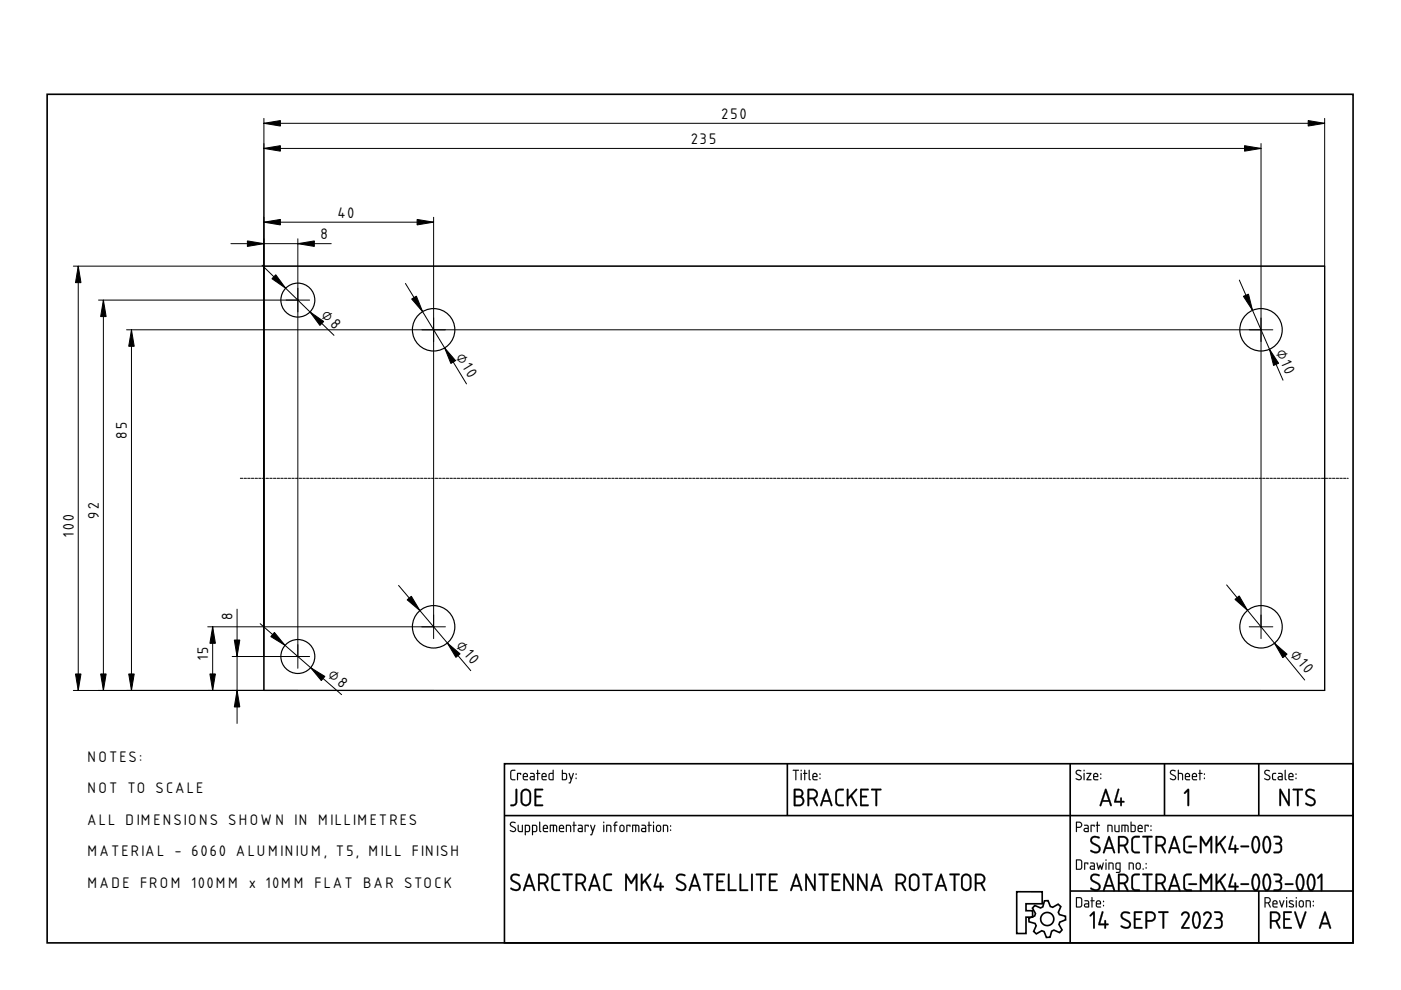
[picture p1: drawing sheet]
<svg xmlns="http://www.w3.org/2000/svg" width="297mm" height="210mm" viewBox="0 0 297 210" stroke-linecap="round" stroke-linejoin="round" font-family="sans-serif">
<defs><g id="words">
<g font-size="4">
<text x="153" y="25.2">250</text>
<text x="146.5" y="30.5">235</text>
<text x="71.7" y="46.1">40</text>
<text x="68" y="50.7">8</text>
<text x="68" y="66.9" transform="rotate(44 68 66.9)">⌀8</text>
<text x="96.6" y="75.6" transform="rotate(59 96.6 75.6)">⌀10</text>
<text x="270.5" y="74.6" transform="rotate(66 270.5 74.6)">⌀10</text>
<text x="26.9" y="93.1" transform="rotate(-90 26.9 93.1)">85</text>
<text x="15.6" y="113.8" transform="rotate(-90 15.6 113.8)">100</text>
<text x="21" y="110" transform="rotate(-90 21 110)">92</text>
<text x="49.3" y="131.4" transform="rotate(-90 49.3 131.4)">8</text>
<text x="96.6" y="136.9" transform="rotate(50 96.6 136.9)">⌀10</text>
<text x="44.1" y="139.9" transform="rotate(-90 44.1 139.9)">15</text>
<text x="69.4" y="143.3" transform="rotate(41 69.4 143.3)">⌀8</text>
<text x="273.5" y="138.8" transform="rotate(51 273.5 138.8)">⌀10</text>
<text x="18.5" y="161.5">NOTES:</text>
<text x="18.5" y="168.2">NOT TO SCALE</text>
<text x="18.5" y="174.9">ALL DIMENSIONS SHOW N IN MILLIMETRES</text>
<text x="18.5" y="181.6">MATERIAL - 6060 ALUMINIUM, T5, MILL FINISH</text>
<text x="18.5" y="188.3">MADE FROM 100MM x 10MM FLAT BAR STOCK</text>
</g>
</g></defs>
<g fill="none" stroke="#000" stroke-width=".35">
<path d="M10 20h276.9v179.9h-276.9zM107 161.9h179.9v38h-179.9zM107 172.9h179.9M166.9 161.9v11M226.9 161.9v38M246.9 161.9v11M266.9 161.9v11M215.6 189.1h5.4v2.5h-3.5v1.5h1.4v1.4h-1.4v3.4h-1.9zM219.4 192l1.2 .5 .5-.2 .3-1.3h.8l.5 1.2 .5 .2 1.1-.7 .6 .5-.5 1.2 .2 .5 1.3 .4v.7l-1.2 .5-.2 .5 .7 1.2-.5 .5-1.2-.5-.5 .2-.4 1.3-.7 .1-.5-1.3-.5-.2-1.2 .7-.5-.5 .5-1.2-.2-.5-1.3-.4-.1-.7 1.3-.5 .1-.5-.6-1.2zM226.9 188.9h60M266.9 188.9v11"/>
<circle cx="222" cy="194.9" r="1.4"/>
</g>
<g fill="#000">
<path d="M251.8 167.3l.1-.1 .2 .2v3.3l-.2 .2-.1-.2v-2.9l-.5 .5-.3-.1z"/>
<path d="M108.2 174.4l.3-.2h.5l.3 .1-.1 .2a.48 .48 0 0 0-.5-.1 .48 .48 0 0 0-.3 .5l1 .8-.1 .6a.76 .76 0 0 1-1.2-.3l.8 .2 .3-.3-1.1-.9zM108.3 174.4l-.2 .6 .9 .5a.35 .35 0 0 1 .2 .4 .35 .35 0 0 1-.3 .3l-.7-.2v.2a.67 .67 0 0 0 .8 .2 .67 .67 0 0 0 .4-.7l-1.1-.9 .2-.4 .8 .1a.65 .65 0 0 0-1-.1zM109.8 174.9l.2 .1v1.1l.6 .1v-1.2l.2-.1v1.5h-.6l-.3-.1zM109.8 174.9l.1 1.4 .9 .1v-1.5l-.1 .1v1.2h-.5l-.2-.1v-1.1zM111.5 175.1v1.1h.5l.2-.2-.1-.8zM111.5 175.1l.7 .1-.1 1h-.6zM111.3 174.9h.8l.3 .4-.1 1-.8 .1-.1 .7-.1-.1zM111.3 174.9v2.1h.2v-.6h.5a.85 .85 0 0 0 .4-1v-.1a.77 .77 0 0 0-1-.4zM113 175.1v1.1h.6l.1-.2-.1-.8zM113 175.1l.7 .1-.1 1h-.6zM112.8 174.9h.9l.2 .4-.1 1-.8 .1-.1 .7-.1-.1zM112.8 174.9v2.1h.2v-.6h.5a.85 .85 0 0 0 .4-1v-.1a.77 .77 0 0 0-1-.4zM114.3 174.2l.2 .1v1.7l.3 .3-.2 .1-.3-.3zM114.4 174.3l-.1 1.8 .1 .2 .2 .1 .2-.1-.3-.3v-1.7zM115.4 175.2l-.1 .3h.7l-.2-.4zM115.4 175.2l.4-.1 .2 .5h-.7zM115.3 175a.56 .56 0 0 1 .7 0 .56 .56 0 0 1 .1 .8l-.8-.1 .1 .4 .8 .2-.7 .1a.92 .92 0 0 1-.2-1.4zM115.3 175l-.2 .4 .1 .9 1 .1v-.2h-.8l-.1-.3v-.2h.9l-.1-.6-.5-.2zM116.6 174.9l1.4 .1 .1 .3v1.1l-.2-.1-.1-1.1-.3-.1v1.2l-.1 .1-.2-.1v-1.2h-.4v1.2l-.2 .1zM116.6 174.9l.1 1.5 .1-1.3h.4l.2 1.3v-1.3l.5 .1 .1 1.2 .1-1.1a1.05 1.05 0 0 0-1.3-.4zM118.8 175.2l-.1 .3h.7l-.2-.4zM118.8 175.2l.4-.1 .2 .5h-.7zM118.7 175a.56 .56 0 0 1 .7 0 .56 .56 0 0 1 .1 .8l-.8-.1 .1 .4 .8 .2-.7 .1a.92 .92 0 0 1-.2-1.4zM118.7 175l-.2 .4 .1 .9 1 .1v-.2h-.8l-.1-.3v-.2h.9l-.1-.6-.4-.2zM120 174.9h.7l.3 .1 .1 1.4-.2-.1-.1-1.1-.6-.1v1.2l-.2 .1zM120 174.9v1.5l.2-.1v-1.2l.7 .1 .1 1.2 .1-.7a.7 .7 0 0 0-.3-.8 .7 .7 0 0 0-.8 0zM121.6 174.2l.2 .1v.6l.5 .1-.5 .1v1.2l-.1 .1-.1-.1v-1.2l-.3-.1 .3-.1zM121.6 174.2v.7l-.2 .1 .2 .1 .1 1.3 .1-1.3 .4-.1-.4-.1v-.6zM122.8 175.8l-.1 .3 .6 .1v-.5zM122.7 175.8l.7-.1v.5h-.7zM122.6 174.9h.7l.3 .3-.1 1.2h-.8l-.2-.2 .1-.5 .7-.2v-.3l-.7-.1zM122.6 174.9v.1l.7 .1 .1 .5-.8 .1-.1 .3 .1 .3 .9 .1v-1.2l-.2-.3zM124 174.9l.8 .1-.1 .3-.1-.2h-.4v1.2l-.1 .1-.2-.1zM124 174.9l.1 1.5 .1-1.3h.4l.1 .2 .1-.3zM125.1 174.9l.3 .1 .3 1 .3-1 .1-.1 .1 .1-.8 2.1-.3-.1 .3-.1 .2-.6zM125.2 174.9l.4 1.4-.2 .6-.3 .1 .3 .1 .8-2.1h-.2l-.3 1-.4-1zM127.9 174.9l.2 .1v1.3l-.1 .1-.1-.1zM127.9 174.9l.1 1.5 .1-1.4zM127.9 174.4a.15 .15 0 0 1 .3 0 .15 .15 0 0 1-.3 0zM127.9 174.2v.3h.2v-.3zM128.5 174.9h.7l.3 .1 .1 1.4-.2-.1-.1-1.1-.6-.1v1.2l-.2 .1zM128.6 174.9v1.5l.1-.1v-1.2l.7 .1 .1 1.2 .1-.7a.7 .7 0 0 0-.2-.8 .7 .7 0 0 0-.8 0zM130.4 174.3l.5-.1v.2l-.4 .1v.4l.4 .1-.4 .1v1.2l-.2 .1-.1-1.3-.2-.1 .2-.1zM130.4 174.3l-.1 .6-.3 .1 .3 .1v1.3l.1-1.3 .5-.1-.5-.1 .1-.3 .4-.2v-.2zM131.6 175.2v.8l.4 .2 .2-.2v-.7l-.2-.2zM131.6 175.1h.4l.2 .2v.7l-.2 .2-.4-.2zM131.5 175a.55 .55 0 0 1 .6-.1 .55 .55 0 0 1 .3 .5l-.1 .8-.2 .2h-.5l-.3-.5v-.7zM131.5 175l-.1 .2-.1 .8 .4 .4h.4l.3-.4v-.8l-.3-.3zM132.8 174.9l.9 .1-.1 .3-.1-.2h-.5v1.2l-.1 .1-.1-.1zM132.8 174.9l.1 1.5 .1-1.3h.5l.1 .2 .1-.3zM134 174.9l1.4 .1 .2 .3-.1 1.1-.2-.1v-1.1l-.4-.1v1.2l-.1 .1-.1-.1v-1.2h-.5v1.2l-.2 .1zM134.1 174.9l-.1 1.5 .2-.1v-1.2h.5l.1 1.3 .1-1.3h.4l.1 1.2 .1 .1 .1-1.1-.2-.3zM136.2 175.8v.3l.6 .1v-.5zM136.2 175.8l.6-.1v.5h-.6zM136 174.9h.8l.2 .3-.1 1.2h-.7l-.3-.2 .1-.5 .8-.2-.1-.3-.7-.1zM136 174.9v.1l.7 .1 .1 .5-.8 .1-.1 .3 .1 .3 1 .1v-1.2l-.3-.3zM137.5 174.2l.2 .1v.6l.5 .1-.5 .1v1.2l-.1 .1-.1-.1v-1.2l-.2-.1 .2-.1zM137.5 174.2v.7l-.2 .1 .2 .1 .1 1.3 .1-1.3 .4-.1-.4-.1v-.6zM138.5 174.9l.2 .1v1.3l-.1 .1-.2-.1zM138.5 174.9l.1 1.5 .1-1.4zM138.4 174.4a.15 .15 0 0 1 .3 0 .15 .15 0 0 1-.3 0zM138.5 174.2v.3h.1v-.3zM139.4 175.2l-.1 .8 .4 .2 .2-.2v-.7l-.2-.2zM139.4 175.1h.4l.2 .2-.1 .7-.2 .2-.4-.2zM139.3 175l.6-.1a.94 .94 0 0 1-.1 1.5h-.4l-.3-.4v-.8zM139.3 175l-.2 .2v.8l.3 .4h.4l.3-.4v-.8l-.3-.3zM140.6 174.9h.6l.4 .1v1.4l-.2-.1v-1.1l-.6-.1v1.2l-.2 .1zM140.6 174.9l.1 1.5v-1.3l.7 .1 .2 1.2 .1-1.1a.77 .77 0 0 0-1-.4zM142.1 175.9h.2v.3l-.2-.1zM142.1 175.9l.1 .3 .1-.2zM142.1 175h.2v.3h-.2zM142.1 175v.2h.2v-.2z"/>
<path d="M108.3 174.4a.64 .64 0 0 1 1 .1h-.1a.49 .49 0 0 0-.6-.1 .49 .49 0 0 0-.2 .5l.7 .5a.6 .6 0 0 1 .2 .8 .6 .6 0 0 1-.9 .1l-.3-.1 .1-.2a.51 .51 0 0 0 .6 .2 .51 .51 0 0 0 .4-.5l-1-.6-.1-.3zM109.8 174.9l.2 .1v1.1l.2 .1h.5v-1.2l.1-.1v1.5l-.9-.1zM111.5 175.1v1.1h.5l.2-1zM111.3 174.9a.77 .77 0 0 1 .9 .1 .77 .77 0 0 1 .2 .9l-.3 .5h-.6v.7h-.2zM113 175.1v1.1h.6l.1-1zM112.8 174.9a.77 .77 0 0 1 1 .1 .77 .77 0 0 1 .1 .9l-.2 .5h-.7v.7h-.2zM114.3 174.2l.2 .1v1.7l.3 .3-.2 .1-.3-.3zM115.4 175.2l-.1 .3h.7l-.2-.4zM115.3 175a.55 .55 0 0 1 .7 0 .55 .55 0 0 1 .1 .7h-.8l.1 .5 .8 .1-.7 .1a.91 .91 0 0 1-.2-1.4zM116.6 174.9h1.2a1.25 1.25 0 0 1 .2 1.5l-.1-1.2-.2-.1h-.2l-.1 1.3-.2-.1v-1.2h-.4v1.2l-.2 .1zM118.8 175.2l-.1 .3h.7l-.2-.4zM118.7 175a.55 .55 0 0 1 .7 0 .55 .55 0 0 1 .1 .7h-.8l.1 .5 .8 .1-.7 .1a.91 .91 0 0 1-.2-1.4zM120 174.9a.71 .71 0 0 1 .8 0 .71 .71 0 0 1 .3 .8l-.1 .7-.1-1.2-.7-.1v1.2l-.2 .1zM121.6 174.2l.2 .1v.6l.4 .1-.4 .1-.1 1.3-.1-1.3-.2-.1 .2-.1zM122.7 175.8l.1 .4h.5v-.5zM122.6 174.9h.7l.3 .4-.1 1.1h-.6a.44 .44 0 0 1-.4-.4 .44 .44 0 0 1 .4-.5h.4v-.3l-.7-.1zM124 174.9l.8 .1-.1 .3-.1-.2h-.4l-.1 1.3zM125.2 174.9l.1 .1 .4 1 .3-1h.2l-.8 2.1-.3-.1 .3-.1 .2-.6zM127.9 174.9l.2 .1-.1 1.4zM127.9 174.4a.15 .15 0 0 1 .3 0 .15 .15 0 0 1-.3 0zM128.5 174.9a.71 .71 0 0 1 .9 0 .71 .71 0 0 1 .2 .8l-.1 .7-.1-1.2-.7-.1v1.2l-.2 .1zM130.4 174.3l.5-.1v.2l-.4 .2v.3l.4 .1-.4 .1-.2 1.3-.1-1.3-.2-.1 .2-.1zM131.6 175.2l-.1 .7a.34 .34 0 0 0 .4 .3 .34 .34 0 0 0 .3-.4l-.1-.6zM131.5 175l.6-.1a.93 .93 0 0 1 0 1.5h-.4a.96 .96 0 0 1-.2-1.4zM132.8 174.9l.9 .1-.1 .3-.1-.2h-.5l-.1 1.3zM134.1 174.9h1.2a1.25 1.25 0 0 1 .2 1.5l-.2-1.2-.2-.1h-.2l-.1 1.3-.1-.1v-1.2h-.5v1.2l-.2 .1zM136.2 175.8l.1 .4h.5v-.5zM136 174.9h.7l.3 .4v1.1h-.7a.44 .44 0 0 1-.4-.4 .44 .44 0 0 1 .4-.5h.5v-.3l-.8-.1zM137.5 174.2l.2 .1v.6l.5 .1-.5 .1-.1 1.3-.1-1.3-.2-.1 .2-.1zM138.5 174.9l.2 .1-.1 1.4zM138.4 174.4a.15 .15 0 0 1 .3 0 .15 .15 0 0 1-.3 0zM139.4 175.2l-.1 .7a.34 .34 0 0 0 .4 .3 .34 .34 0 0 0 .3-.4l-.1-.6zM139.3 175l.6-.1a.93 .93 0 0 1-.1 1.5h-.4a.96 .96 0 0 1-.1-1.4zM140.6 174.9a.71 .71 0 0 1 .8 0 .71 .71 0 0 1 .3 .8l-.1 .7-.2-1.2-.6-.1v1.2l-.2 .1zM142.1 175.9h.2v.2h-.2zM142.1 175h.2v.3h-.2z"/>
<path d="M108.3 163.3l1-.1v.2l-.8 .1-.1 1.4 .1 .2 .8 .1v.2h-.8l-.3-.3v-1.4zM108.4 163.4l-.2 .3v1.4l.3 .3h.7v-.1l-.6-.1-.2-.2v-1.2l.2-.4h.6v-.2h-.5zM109.6 163.9l.9 .1-.1 .3-.1-.2h-.5v1.2l-.1 .1-.1-.1zM109.7 163.9v1.5l.1-1.3h.5l.1 .2 .1-.3zM111.1 164.2v.3h.6l-.2-.4zM111.1 164.2l.5-.1 .1 .5h-.7zM111 164l.4-.1a.56 .56 0 0 1 .5 .3 .56 .56 0 0 1-.1 .6h-.7v.3l.9 .2-.7 .1a.92 .92 0 0 1-.3-1.4zM111 164l-.2 .4 .2 .9 .3 .1h.6v-.1l-.8-.1-.1-.3v-.2h.9l-.1-.6-.4-.2zM112.6 164.8v.3l.6 .1v-.4zM112.5 164.8l.7-.1v.5h-.6zM112.4 163.9h.7l.3 .3-.1 1.2h-.8l-.2-.2 .1-.5 .8-.2-.1-.3-.7-.1zM112.4 163.9l.1 .2h.6l.1 .5-.8 .1-.1 .3 .1 .3 .9 .1v-1.2l-.2-.3zM113.9 163.2l.2 .1v.6l.5 .1-.5 .1v1.2l-.1 .1-.1-.1v-1.2l-.3-.1 .3-.1zM113.9 163.3v.6l-.2 .1 .2 .1 .1 1.3 .1-1.3 .4-.1-.4-.1v-.6zM115.1 164.2l-.1 .3h.7l-.2-.4zM115.1 164.2l.4-.1 .2 .5h-.7zM115 164l.4-.1a.56 .56 0 0 1 .5 .3 .56 .56 0 0 1-.1 .6h-.8l.1 .3 .8 .2-.7 .1a.92 .92 0 0 1-.2-1.4zM115 164l-.2 .4 .1 .9 .3 .1h.7v-.1l-.8-.1-.1-.3v-.2h.9l-.1-.6-.4-.2zM116.6 164.1l-.1 .1a.73 .73 0 0 0 .3 1h.4v-1.1zM116.6 164.1h.6v1.1l-.7-.1zM116.4 164l.8-.1v-.6l.2-.1v2.2l-1-.1-.1-.3zM116.4 164l-.1 1 .1 .3 .9 .1 .1-2.1h-.2v.6zM119.3 164.1v1.1h.5a.76 .76 0 0 0 0-1.1zM119.3 164.1h.7a.79 .79 0 0 1-.2 1.1h-.5zM119.1 163.2l.3 .1-.1 .6h.7l.2 .3v1l-.2 .2-.9-.1zM119.2 163.2l-.1 2.1 .9 .1 .2-.4v-.8l-.2-.3h-.7v-.6zM120.6 163.9l.2 .1 .3 1 .3-1 .2-.1 .1 .1-.8 2.1-.3-.1 .2-.1 .2-.6zM120.6 163.9l.4 1.4-.2 .6-.2 .1 .3 .1 .8-2.1h-.2l-.4 1-.3-1zM122 164.9h.2v.3h-.2zM122.1 164.9v.2h.1v-.2zM122 164h.2v.3h-.2zM122.1 164v.2l.1 .1v-.3z"/>
<path d="M108.3 163.4l.9-.2v.2l-.6 .1-.2 .1v1.3l.2 .3h.6l.1 .2h-.8l-.3-.3v-1.4zM109.6 163.9l.9 .1-.1 .3-.1-.2h-.5l-.1 1.3zM111.1 164.2v.3h.6l-.2-.4zM111 164a.55 .55 0 0 1 .8 0 .55 .55 0 0 1 0 .8h-.7l.1 .4 .7 .1-.6 .1a.91 .91 0 0 1-.3-1.4zM112.6 164.8v.4h.6v-.4zM112.4 163.9h.7l.3 .4-.1 1.1h-.6a.44 .44 0 0 1-.4-.4 .44 .44 0 0 1 .4-.5h.5l-.1-.3-.7-.1zM113.9 163.2l.2 .1v.6l.4 .1-.4 .1-.1 1.3-.1-1.3-.2-.1 .2-.1zM115.1 164.2l-.1 .3h.7l-.2-.4zM115 164a.55 .55 0 0 1 .7 0 .55 .55 0 0 1 .1 .8h-.8l.1 .4 .8 .1-.7 .1a.91 .91 0 0 1-.2-1.4zM116.6 164.1l-.1 .1a.63 .63 0 0 0 0 .7 .63 .63 0 0 0 .7 .3v-1.1zM116.4 164l.8-.1v-.6l.2-.1v2.2h-.8l-.3-.2zM119.3 164.1v1.1h.5a.78 .78 0 0 0 .2-1zM119.2 163.2l.1 .1v.6h.7l.2 .3v.8l-.2 .4-.9-.1zM120.6 163.9l.2 .1 .3 1 .4-1h.2l-.8 2.1-.3-.1 .2-.1 .2-.6zM122.1 164.9h.1v.2h-.1zM122.1 164h.1v.3h-.1z"/>
<path d="M109.3 167.3h.3l.1 .1v2.6a.92 .92 0 0 1-.5 .9 .92 .92 0 0 1-1-.2v-.1l.8-.1 .2-.3zM109.4 167.3l-.1 2.9-.4 .4h-.6l.1 .3 .8-.1 .4-.5v-2.9zM111 167.8l-.2 .5v1.8l.2 .3 .7 .1 .3-.1 .2-.4v-1.9l-.2-.3-.4-.2zM111 167.8a.75 .75 0 0 1 .8-.2 .75 .75 0 0 1 .5 .7v1.5a.77 .77 0 0 1-.8 .8 .77 .77 0 0 1-.8-.7v-1.6zM110.7 167.5l.8-.3 .8 .3 .3 .5v1.8a1.13 1.13 0 0 1-1.1 1.2 1.13 1.13 0 0 1-1.1-1.1v-1.9zM110.7 167.6l-.3 .7v1.8l.6 .7 .8 .1 .5-.3 .2-.5v-2.1l-.2-.5-.5-.2h-.6zM113.4 167.3h1.7v.3h-.1h-1.3v1.1h.9l.2 .2-.2 .2h-.9v1.5l1.3-.1 .1 .1v.3h-1.8zM113.4 167.3v3.6h1.7l-.1-.3h-1.4v-1.6h1l.2-.1-.2-.2h-1v-1.1h1.4l.1-.3z"/>
<path d="M109.3 167.3h.3l.1 .1v2.6a.91 .91 0 0 1-.6 .8 .91 .91 0 0 1-.9-.1l.2-.1a.66 .66 0 0 0 .9-.6zM111 167.8l-.3 .5v1.6a.75 .75 0 0 0 .8 .7 .75 .75 0 0 0 .7-.8v-1.5a.75 .75 0 0 0-.4-.6 .75 .75 0 0 0-.8 .1zM110.7 167.5a1.1 1.1 0 0 1 1.2-.2 1.1 1.1 0 0 1 .7 1v1.5a1.1 1.1 0 0 1-1.1 1.1 1.1 1.1 0 0 1-1.1-1v-1.9zM113.4 167.3h1.7v.2l-.1 .1h-1.3v1.1h.9l.2 .2-.2 .2h-.9v1.5h1.3l.1 .3h-1.7z"/>
<path d="M168.1 163.2h1.2l.1 .1-.6 .1 .1 1.9-.2 .1-.1-.1v-1.9h-.5zM168.1 163.2v.2h.5l.1 2 .1-2 .6-.1zM169.8 163.9l.2 .1v1.3l-.1 .1-.2-.1zM169.8 163.9l.1 1.5 .1-1.4zM169.7 163.4a.2 .2 0 0 1 .4 0 .2 .2 0 0 1-.4 0zM169.8 163.2v.3h.1v-.3zM170.5 163.2l.2 .1v.6l.5 .1-.5 .1v1.2l-.1 .1-.1-.1v-1.2l-.2-.1 .2-.1zM170.5 163.3v.6l-.2 .1 .2 .1 .1 1.3 .1-1.3 .4-.1-.4-.1v-.6zM171.5 163.2l.2 .1v1.7l.2 .3-.1 .1-.4-.3zM171.5 163.3v1.8l.3 .3-.1-2.1zM172.5 164.2l-.1 .3h.7l-.2-.4zM172.5 164.2l.4-.1 .2 .5h-.7zM172.4 164l.4-.1a.56 .56 0 0 1 .5 .3 .56 .56 0 0 1-.1 .6h-.8l.1 .3 .8 .2-.6 .1a.92 .92 0 0 1-.3-1.4zM172.4 164l-.2 .4 .2 .9 .3 .1h.6v-.1l-.8-.1-.1-.3v-.2h.9l-.1-.6-.4-.2zM173.8 164.9h.1v.3h-.1zM173.8 164.9v.2h.1v-.2zM173.8 164h.1l.1 .3h-.2zM173.8 164v.2l.1 .1v-.3z"/>
<path d="M168.1 163.2l1.3 .1-.6 .1-.1 2-.1-2h-.5zM169.8 163.9l.2 .1-.1 1.4zM169.8 163.4a.14 .14 0 0 1 .2 0 .14 .14 0 0 1-.2 0zM170.5 163.2l.2 .1v.6l.5 .1-.5 .1-.1 1.3-.1-1.3-.2-.1 .2-.1zM171.5 163.2l.2 .1v1.7l.2 .3-.1 .1-.3-.3zM172.5 164.2l-.1 .3h.7l-.2-.4zM172.4 164a.55 .55 0 0 1 .8 0 .55 .55 0 0 1 0 .8h-.8l.1 .4 .8 .1-.6 .1a.91 .91 0 0 1-.3-1.4zM173.8 164.9h.1v.2h-.1zM173.8 164h.1v.3h-.1z"/>
<path d="M168.4 167.3l.9-.1a.93 .93 0 0 1 .9 .6 .93 .93 0 0 1-.2 1.1 1.11 1.11 0 0 1 .5 1.2 1.11 1.11 0 0 1-1 .8h-1.2zM168.7 169.1v1.5h.7a.74 .74 0 0 0 .8-.8 .74 .74 0 0 0-.8-.7zM168.7 167.6v1.1h.7a.56 .56 0 0 0 .6-.5 .56 .56 0 0 0-.6-.6zM171.6 167.6v1.5a1.06 1.06 0 0 0 1.5-.8l-.1-.3-.5-.4zM171.3 167.3h.1a1.71 1.71 0 0 1 1.8 .4 1.12 1.12 0 0 1-.5 1.7l.7 1.2v.3l-.3-.1-.7-1.3h-.8v1.2l-.1 .2h-.3zM175.1 167.3l.3 .1 1.1 3.3-.2 .2-.4-.9h-1.4l-.3 .9-.3-.1zM175.2 168l-.6 1.7h1.2zM177.4 167.5a1.46 1.46 0 0 1 1.5-.1l-.2 .2-1 .1-.3 .4 .1 2.2 .4 .3h1l-.1 .3h-1.1l-.5-.5-.1-2.3zM179.6 167.3l.3 .1v1.6l1.5-1.7h.3v.3l-1.1 1.1 1.1 1.9a.18 .18 0 0 1 0 .3 .18 .18 0 0 1-.3-.1l-1-1.8-.5 .5-.1 1.4h-.2zM182.4 167.3h1.7v.2l-.1 .1h-1.3v1.1h1l.1 .2-.1 .2h-1v1.5h1.3l.1 .3h-1.7zM184.7 167.3l2-.1 .2 .2-.2 .2h-.7v3.1l-.2 .2-.2-.2v-3.1l-.9-.1z"/>
<path d="M168.4 167.2h.9a.94 .94 0 0 1 1 .6 .94 .94 0 0 1-.3 1.1 1.11 1.11 0 0 1 .5 1.2 1.11 1.11 0 0 1-1 .9l-1.2-.1v-3.4zM168.4 167.3v3.6h1.3l.5-.3 .3-.8-.1-.5-.5-.4 .4-.5v-.5l-.5-.6zM168.7 169.1v1.5l.9-.1 .4-.1a.75 .75 0 0 0 .1-.8 .75 .75 0 0 0-.7-.5zM168.6 169.1h1.1l.3 .2a.75 .75 0 0 1 .1 .9 .75 .75 0 0 1-.7 .4h-.8zM168.7 167.6v1.1l1.1-.1 .2-.4-.2-.4zM168.6 167.6h.8a.58 .58 0 0 1 .6 .6 .58 .58 0 0 1-.6 .5h-.8zM171.6 167.6v1.5a1.04 1.04 0 0 0 1.4-.8l-.3-.6zM171.5 167.6h1l.4 .2a.67 .67 0 0 1 0 1.1l-.4 .2h-1zM171.2 167.3l.2-.1a1.74 1.74 0 0 1 1.8 .4 1.1 1.1 0 0 1-.5 1.8l.7 1.2v.3l-.4-.1-.6-1.3h-.8v1.2l-.1 .2h-.3zM171.3 167.3l-.1 3.4 .2 .2 .1-.2v-1.3h.9l.7 1.4 .2 .1 .1-.3-.7-1.2 .6-.5 .1-.6-.2-.6a1.71 1.71 0 0 0-1.9-.4zM175.1 167.3l.3 .1 1.1 3.2-.2 .4-.2-.2-.2-.8h-1.4l-.3 .9h-.3v-.1zM175.1 167.3l-1.2 3.5 .2 .1 .2-.1 .2-.8h1.4l.4 .9 .1-.2-1.1-3.3zM175.2 168l-.6 1.7h1.2zM175.2 167.9l.6 1.8h-1.2zM177.4 167.5l.4-.3 1.1 .1v.3l-1.3 .2-.1 2.2 .1 .4 1.3 .2v.3h-1.2l-.5-.5-.1-2.3zM177.4 167.5l-.3 .6 .1 2.3 .5 .5h1.1l.1-.3h-1l-.4-.3-.1-2.2 .3-.4 1-.1 .2-.2-.2-.1-.7-.1zM179.6 167.3h.3v.1v1.6l1.5-1.7 .2-.1 .2 .1-1.2 1.4 1.2 2-.2 .2-.2-.1-1-1.8-.5 .5v1.4h-.3zM179.6 167.3v3.5l.1 .1 .2-.2v-1.2l.5-.6 1.2 2 .1-.2-1.1-2 1.1-1.1v-.3h-.3l-1.5 1.7v-1.6zM182.4 167.3h1.8v.3h-.2h-1.3v1.1h1l.2 .2-.2 .2h-1v1.5l1.3-.1 .2 .1v.3h-1.8zM182.4 167.3v3.6h1.7l-.1-.3h-1.3v-1.6h1l.1-.1-.1-.2h-1v-1.1h1.3l.1-.3zM184.7 167.3l2-.1 .2 .2-.2 .2h-.7v3.1l-.2 .3-.2-.3v-3.1h-.9zM184.8 167.3v.2l.8 .1v3.1l.2 .2 .1-.2v-3.1h.8l.2-.2-.2-.1z"/>
<path d="M228.2 163.4l.2-.2h.6l.2 .2v.2a.48 .48 0 0 0-.6-.1 .48 .48 0 0 0-.3 .4l1 .8-.1 .6a.76 .76 0 0 1-1.1-.3l.8 .2 .2-.3-1-.9zM228.2 163.4l-.1 .6 .8 .6a.35 .35 0 0 1 .3 .3 .35 .35 0 0 1-.4 .3l-.7-.1 .7 .3a.54 .54 0 0 0 .6-.4 .54 .54 0 0 0-.4-.6l-.7-.4v-.3l.3-.3 .6 .1a.65 .65 0 0 0-1-.1zM229.8 163.9l.2 .1v1.3l-.2 .1-.1-.1zM229.8 163.9v1.5l.1-1.4zM229.7 163.4a.2 .2 0 0 1 .4 0 .2 .2 0 0 1-.4 0zM229.8 163.2v.3h.1v-.3zM230.3 163.9h1.1l-.8 1.3h.7l.1 .2h-1.1l.8-1.3h-.7zM230.4 163.9v.2h.7l-.7 1.3h1l-.1-.2h-.7l.8-1.3zM232 164.2v.3h.6l-.1-.4zM232 164.2l.5-.1 .2 .5h-.7zM231.9 164l.4-.1a.56 .56 0 0 1 .5 .3 .56 .56 0 0 1 0 .6h-.8v.3l.9 .2-.7 .1a.92 .92 0 0 1-.3-1.4zM232 164l-.2 .4 .1 .9 .3 .1h.6v-.1l-.7-.1-.1-.3v-.2h.8l-.1-.6-.4-.2zM233.3 164.9h.2v.3h-.2zM233.3 164.9v.2h.2v-.2zM233.3 164h.2v.3h-.2zM233.3 164v.2l.2 .1v-.3z"/>
<path d="M228.2 163.4a.64 .64 0 0 1 1 .1 .49 .49 0 0 0-.6-.1 .49 .49 0 0 0-.3 .6l.7 .4a.6 .6 0 0 1 .3 .8 .6 .6 0 0 1-1 .1l-.2-.1 .1-.2a.51 .51 0 0 0 .6 .2 .51 .51 0 0 0 .3-.5l-.9-.6-.2-.3zM229.8 163.9l.2 .1-.2 1.4zM229.7 163.4a.15 .15 0 0 1 .3 0 .15 .15 0 0 1-.3 0zM230.3 163.9h1.1l-.8 1.3h.7l.1 .2h-1l.7-1.3h-.7zM232 164.2v.3h.6l-.1-.4zM231.9 164a.55 .55 0 0 1 .8 0 .55 .55 0 0 1 .1 .8h-.8l.1 .4 .8 .1-.7 .1a.91 .91 0 0 1-.3-1.4zM233.3 164.9h.2v.2h-.2zM233.3 164h.2v.3h-.2z"/>
<path d="M228.3 174.4v.9h.5a.45 .45 0 0 0 .4-.5 .45 .45 0 0 0-.4-.4zM228.2 174.2h.6a.66 .66 0 0 1 .6 .7 .66 .66 0 0 1-.6 .6h-.5v.8l-.2 .1zM230 175.8l.1 .4h.5v-.5zM229.9 174.9h.7l.2 .4v1.1h-.6a.44 .44 0 0 1-.5-.4 .44 .44 0 0 1 .5-.5h.4v-.3l-.7-.1zM231.3 174.9l.8 .1-.1 .3-.1-.2h-.5l-.1 1.3zM232.6 174.2l.2 .1v.6l.4 .1-.4 .1-.1 1.3-.1-1.3-.3-.1 .3-.1zM234.8 174.9a.71 .71 0 0 1 .9 0 .71 .71 0 0 1 .2 .8l-.1 .7-.1-1.2-.7-.1v1.2l-.2 .1zM236.3 174.9l.2 .1v1.1l.2 .1h.5v-1.2l.1-.1v1.5l-.9-.1zM237.8 174.9h1.2a1.25 1.25 0 0 1 .2 1.5l-.1-1.2-.3-.1h-.2l-.1 1.3-.1-.1v-1.2h-.4v1.2l-.2 .1zM239.9 175.1v1.1h.4a.78 .78 0 0 0 .2-1zM239.7 174.2l.2 .1v.6h.7l.2 .3v.8l-.3 .4-.8-.1zM241.5 175.2l-.1 .3h.7l-.2-.4zM241.4 175a.55 .55 0 0 1 .7 0 .55 .55 0 0 1 .1 .7h-.8l.1 .5 .8 .1-.7 .1a.91 .91 0 0 1-.2-1.4zM242.7 174.9l.9 .1-.1 .3-.2-.2h-.4l-.1 1.3zM243.9 175.9h.2v.2h-.2zM243.9 175h.2v.3h-.2z"/>
<path d="M228.3 174.4v.9l.8-.1 .1-.3-.1-.3zM228.3 174.4h.5a.46 .46 0 0 1 .4 .4 .46 .46 0 0 1-.4 .5h-.5zM228.1 174.2h.9l.3 .2a.67 .67 0 0 1 .1 .7 .67 .67 0 0 1-.6 .5l-.5-.1 .1 .8-.3 .1zM228.2 174.3v2.1l.1-.9a.87 .87 0 0 0 1-.3v.1a.66 .66 0 0 0-.5-1.1zM230 175.8v.3l.6 .1v-.5zM230 175.8l.6-.1v.5h-.6zM229.9 174.9h.7l.2 .3v1.2h-.8l-.2-.2v-.5l.8-.2-.1-.3-.6-.1zM229.9 174.9v.1l.7 .1v.5l-.7 .1-.1 .3 .1 .3 .9 .1v-1.2l-.2-.3zM231.2 174.9l.9 .1-.1 .3-.1-.2h-.5l.1 1.2-.2 .1-.1-.1zM231.3 174.9v1.5l.1-1.3h.5l.1 .2 .1-.3zM232.6 174.2l.2 .1v.6l.4 .1-.4 .1v1.2l-.1 .1-.2-.1 .1-1.2-.3-.1 .3-.1zM232.6 174.2v.7l-.2 .1 .2 .1 .1 1.3 .1-1.3 .4-.1-.4-.1v-.6zM234.8 174.9h.7l.3 .1 .1 1.4-.2-.1-.1-1.1-.6-.1v1.2l-.2 .1zM234.8 174.9v1.5l.2-.1v-1.2l.7 .1 .1 1.2 .1-.7a.7 .7 0 0 0-.3-.8 .7 .7 0 0 0-.8 0zM236.3 174.9l.2 .1v1.1l.6 .1v-1.2l.3-.1v1.5h-.7l-.3-.1zM236.3 174.9l.1 1.4 .9 .1v-1.5l-.1 .1v1.2h-.5l-.2-.1v-1.1zM237.8 174.9l1.4 .1 .1 .3v1.1l-.2-.1-.1-1.1-.4-.1v1.2l-.1 .1-.1-.1v-1.2h-.4v1.2l-.2 .1zM237.8 174.9v1.5l.1-.1v-1.2h.5l.1 1.3 .1-1.3h.4l.1 1.2 .2 .1v-1.1l-.2-.3zM239.9 175.1v1.1h.4a.76 .76 0 0 0 .1-1.1zM239.9 175.1h.6a.79 .79 0 0 1-.2 1.1h-.4zM239.7 174.2l.2 .1v.6h.7l.2 .2v1.1l-.3 .2-.8-.1zM239.7 174.2v2.1l.8 .1 .3-.4v-.8l-.2-.3h-.7v-.6zM241.5 175.2l-.1 .3h.7l-.2-.4zM241.5 175.2l.4-.1 .2 .5h-.7zM241.4 175a.56 .56 0 0 1 .7 0 .56 .56 0 0 1 .1 .8l-.8-.1 .1 .4 .8 .2-.7 .1a.92 .92 0 0 1-.2-1.4zM241.4 175l-.2 .4 .1 .9 .9 .1v-.2h-.7l-.1-.3v-.2h.8l-.1-.6-.4-.2zM242.7 174.9l.9 .1-.1 .3-.2-.2h-.4v1.2l-.1 .1-.1-.1zM242.7 174.9l.1 1.5 .1-1.3h.5l.1 .2 .1-.3zM243.9 175.9h.2v.3l-.2-.1zM244 175.9v.3l.1-.3zM243.9 175h.2v.3h-.2zM244 175v.2h.1v-.2z"/>
<path d="M231.4 177.5l.4-.3 .9 .1 .4 .2v.2l-.1 .1a.91 .91 0 0 0-1.5 .4l.4 .5a1.92 1.92 0 0 1 1.4 1v.6l-.2 .4a1.47 1.47 0 0 1-2-.3l.2-.2 1.1 .3h.3l.2-.3a.55 .55 0 0 0-.3-.7l-1.3-.8-.2-.5zM231.4 177.5a.91 .91 0 0 0 .3 1.5l.9 .5a.64 .64 0 0 1 .3 .9 .64 .64 0 0 1-1 .1l-.6-.3-.1 .2 .1 .2a1.13 1.13 0 0 0 1.3 .3 1.13 1.13 0 0 0 .7-1.2l-.5-.6-.9-.4a.56 .56 0 0 1-.3-.9l.3-.2 1.1 .1 .1-.1a1.41 1.41 0 0 0-1.7-.1zM235 177.3l.3 .1 1.1 3.2-.1 .3-.3-.1-.2-.8h-1.3l-.4 .9h-.2l-.1-.1zM235.1 177.3l-1.2 3.5 .1 .1 .2-.1 .2-.8h1.4l.4 .9 .2-.2-1.1-3.3zM235.1 178l-.5 1.6h1.1zM235.1 177.9l.6 1.8h-1.2zM237.4 177.6v1.5h.8a.73 .73 0 0 0 .7-.7 .73 .73 0 0 0-.7-.8zM237.4 177.6h1l.3 .2a.67 .67 0 0 1 0 1l-.3 .3h-1zM237.1 177.3h1.4l.5 .3a1.1 1.1 0 0 1-.4 1.8l.6 1.2v.3l-.3-.1-.7-1.4h-.8v1.3v.2h-.3zM237.1 177.3v3.6l.3-.2v-1.3h.8l.7 1.4 .3 .1v-.3l-.7-1.3 .6-.4a1.06 1.06 0 0 0-.9-1.6zM240.1 177.5l.4-.3 1.2 .1-.1 .3-1.2 .2-.2 2.2 .2 .4 .3 .2h1v.3h-1.2l-.6-.5-.1-2.3zM240.2 177.5l-.3 .6 .1 2.3 .5 .5h1l.1-.3h-.9l-.4-.3-.1-2.2 .3-.4 1-.1 .2-.2a1.48 1.48 0 0 0-1.5 .1zM242.2 177.3l2-.1 .2 .2-.2 .2h-.7v3.1l-.2 .2-.2-.2v-3.1l-.9-.1zM242.2 177.3v.2l.9 .1v3.1l.2 .2 .1-.2v-3.1h.8l.2-.2-.2-.1zM245.3 177.6v1.5h.8a.73 .73 0 0 0 .7-.7 .73 .73 0 0 0-.7-.8zM245.3 177.6h1l.3 .2a.67 .67 0 0 1 .1 1l-.4 .3h-1zM245 177.3h1.4l.6 .3a1.1 1.1 0 0 1-.5 1.8l.7 1.2v.3l-.4-.1-.6-1.4h-.9l.1 1.3-.1 .2h-.3zM245.1 177.3l-.1 3.6 .3-.2v-1.3h.9l.7 1.4 .2 .1 .1-.3-.7-1.3 .6-.4a1.06 1.06 0 0 0-1-1.6zM248.9 177.3l.3 .1 1.1 3.2-.2 .3-.2-.1-.2-.8h-1.4l-.3 .9h-.3v-.1zM248.9 177.3l-1.2 3.5 .2 .1 .1-.1 .3-.8h1.4l.4 .9 .1-.2-1.1-3.3zM249 178l-.6 1.6h1.1zM249 177.9l.6 1.8h-1.2zM251.1 177.5l.4-.3 1.2 .1v.3l-1.3 .2-.1 2.2 .1 .4 .3 .2h1v.3h-1.2l-.6-.5v-2.3zM251.2 177.5l-.3 .6 .1 2.3 .5 .5h1l.2-.3h-1l-.4-.3-.1-2.2 .3-.4 1-.1 .2-.2a1.48 1.48 0 0 0-1.5 .1zM252 179.3h1.6l.2 .2-.2 .2h-1.5l-.1-.1zM252 179.3l.1 .3h1.5l.2-.1-.2-.2zM254.4 177.3h.4l.9 1.6 .9-1.6h.4v3.6h-.3l-.1-.2v-2.6l-.9 1.4-1-1.4 .1 2.6-.1 .2h-.3zM254.5 177.3v3.6l.2-.1v-.1v-2.7l1 1.5 1-1.5v2.7v.1h.2v-3.5h-.2l-1 1.7-1-1.7zM257.8 177.3h.3v.1v1.6l1.5-1.7a.21 .21 0 0 1 .3 0 .21 .21 0 0 1 0 .3l-1.1 1.1 1.1 2.1-.1 .1-.2-.1-1-1.8-.5 .5v1.2l-.2 .2-.2-.2zM257.8 177.3v3.5h.2l.1-.1v-1.2l.5-.6 1 1.9 .2 .1 .1-.2-1.1-2 1-1.1 .1-.3h-.3l-1.5 1.7v-1.6zM261.2 177.2l.3 .1v.1l-.7 2.4h.9v-.5l.2-.2 .2 .2v.5h.4l.2 .2-.3 .2h-.3v.5l-.2 .2-.2-.2v-.5h-1.1l-.2-.2zM261.2 177.3l-.7 2.7 .1 .2 1.1-.1v.6l.2 .2 .2-.2v-.6l.3 .1 .2-.2-.1-.2h-.4l-.1-.7h-.2l-.1 .7h-.9l.7-2.4v-.1zM263 179.3h1.7l.2 .2-.3 .2h-1.4l-.2-.1zM263.1 179.3l.1 .3h1.4l.2-.1-.1-.2zM266.1 177.6l-.4 1.3a2.09 2.09 0 0 0 .5 1.6l.3-.1 .2-.6 .1-1.2-.3-.9zM266.1 177.6h.1a2.19 2.19 0 0 1 .6 1.9l-.2 .9-.5 .2-.3-.5-.1-1 .1-.8zM265.8 177.4l.5-.2 .5 .3 .4 1.1-.1 .9a1.2 1.2 0 0 1-1.1 1.4l-.4-.5-.3-1.2 .2-1.2zM265.9 177.4l-.4 .6-.2 1.1a2.19 2.19 0 0 0 .7 1.8h.4l.4-.3a2.96 2.96 0 0 0-.4-3.3zM268.4 177.6l-.4 1.3a2.09 2.09 0 0 0 .6 1.6l.3-.1 .1-.6 .1-1.2-.3-.9zM268.4 177.6h.2a2.19 2.19 0 0 1 .5 1.9l-.2 .9-.5 .2-.2-.5-.2-1 .1-.8zM268.2 177.4l.4-.2 .5 .3 .4 1.1v.9a1.2 1.2 0 0 1-1.1 1.4l-.5-.5-.3-1.2 .2-1.2zM268.2 177.4l-.3 .6-.2 1.1a2.19 2.19 0 0 0 .7 1.8h.4l.3-.3a2.96 2.96 0 0 0-.3-3.3zM270 177.3l1.2-.1 .4 .3a.88 .88 0 0 1-.1 1.4 1.2 1.2 0 0 1 .2 1.7 1.2 1.2 0 0 1-1.7 .1l.2-.2 1.1-.1a.87 .87 0 0 0 0-1 .87 .87 0 0 0-.9-.4v-.3h.2a.61 .61 0 0 0 .7-.2 .61 .61 0 0 0 0-.7l-1.3-.2zM270.1 177.3v.2l.1 .1h.8a.54 .54 0 0 1 .5 .3 .54 .54 0 0 1-.2 .6l-.9 .4 1 .3a.9 .9 0 0 1 0 1.2 .9 .9 0 0 1-1.2 .2l-.2 .1a1.66 1.66 0 0 0 1.6 0h-.1a1.31 1.31 0 0 0-.1-1.8 .93 .93 0 0 0 .3-1.2 .93 .93 0 0 0-1.1-.4z"/>
<path d="M231.4 177.5a1.41 1.41 0 0 1 1.8 .1l-.2 .2a.92 .92 0 0 0-1.5 .4l.4 .5a1.9 1.9 0 0 1 1.4 1 1.07 1.07 0 0 1-.5 1.2 1.07 1.07 0 0 1-1.2-.2l-.4-.2 .1-.3a1.19 1.19 0 0 0 1.7 0 .58 .58 0 0 0-.4-.7l-1.3-.9-.2-.4zM235 177.3l.3 .1 1.1 3.3-.2 .2-.4-.9h-1.3l-.4 .9-.3-.1zM235.1 178l-.5 1.6h1.1zM237.4 177.6v1.5a1.06 1.06 0 0 0 1.5-.8l-.1-.3-.4-.4zM237.1 177.3h.1a1.71 1.71 0 0 1 1.8 .4 1.12 1.12 0 0 1-.4 1.7l.6 1.2v.3l-.3-.1-.7-1.4h-.8v1.3l-.1 .2h-.2zM240.1 177.5a1.46 1.46 0 0 1 1.6-.1l-.2 .2-1 .1-.3 .4 .1 2.2 .4 .3h.9l-.1 .3h-1l-.6-.5v-2.3zM242.2 177.3l2-.1 .2 .2-.2 .2h-.7v3.1l-.2 .2-.2-.2v-3.1l-.9-.1zM245.3 177.6v1.5a1.06 1.06 0 0 0 1.5-.8v-.3l-.5-.4zM245 177.3h.2a1.71 1.71 0 0 1 1.8 .4 1.12 1.12 0 0 1-.5 1.7l.7 1.2-.1 .3-.3-.1-.6-1.4h-.9v1.3v.2h-.3zM248.9 177.3l.3 .1 1 3.3-.1 .2-.4-.9h-1.4l-.3 .9-.3-.1zM249 178l-.6 1.6h1.1zM251.2 177.5a1.46 1.46 0 0 1 1.5-.1l-.2 .2-1 .1-.3 .4 .1 2.2 .4 .3h1l-.2 .3h-1l-.5-.5-.1-2.3zM252 179.3h1.6l.2 .2-.2 .1h-1.5h-.1zM254.5 177.3h.2l1 1.6 1-1.6h.3v3.6h-.3l-.1-.2v-2.6l-.9 1.4-.9-1.4v2.6l-.1 .2h-.3zM257.8 177.3l.3 .1v1.6l1.5-1.7h.3l-.1 .3-1 1.1 1.1 1.9a.18 .18 0 0 1 0 .3 .18 .18 0 0 1-.3-.1l-1-1.8-.5 .5-.1 1.4h-.2zM261.2 177.3h.3v.1l-.7 2.4h.9v-.5l.2-.2 .2 .2v.5h.4l.1 .2-.5 .2v.5l-.2 .2-.2-.2v-.5h-1.1l-.2-.2zM263 179.3h1.7l.1 .2-.2 .1h-1.4h-.2zM266.1 177.6l-.4 1.3a2.07 2.07 0 0 0 .5 1.7 2.3 2.3 0 0 0 .5-2.3l-.2-.6zM265.8 177.4a.84 .84 0 0 1 .9 0 .84 .84 0 0 1 .4 .9l.1 .9a2.1 2.1 0 0 1-.7 1.7h-.3a1.53 1.53 0 0 1-.9-1.7l.2-1.2zM268.4 177.6l-.4 1.3a2.07 2.07 0 0 0 .6 1.7 2.3 2.3 0 0 0 .4-2.3l-.2-.6zM268.2 177.4a.84 .84 0 0 1 .9 0 .84 .84 0 0 1 .3 .9l.1 .9a2.1 2.1 0 0 1-.7 1.7h-.2a1.53 1.53 0 0 1-.9-1.7l.1-1.2zM270.1 177.3a1.2 1.2 0 0 1 1.7 .8l-.3 .8a1.18 1.18 0 0 1 .2 1.6 1.18 1.18 0 0 1-1.7 .2l.2-.1a.88 .88 0 0 0 1.1-.2 .88 .88 0 0 0 .1-1l-.3-.3-.7-.1v-.2a.67 .67 0 0 0 .9-.2 .67 .67 0 0 0-.1-.9l-1.1-.2z"/>
<path d="M234.3 167.3l.3 .1 1.1 3.2-.1 .4-.3-.2-.2-.8h-1.3l-.4 .9h-.2l-.1-.1zM234.4 167.3l-1.2 3.5 .1 .1 .2-.1 .2-.8h1.4l.5 .9 .1-.2-1.1-3.3zM234.4 168l-.5 1.7h1.1zM234.4 167.9l.6 1.8h-1.2zM237 167.2l.3 .1v.1l-.7 2.4h.9v-.5l.2-.2 .2 .2-.1 .5h.4l.2 .2-.2 .2h-.3v.5l-.2 .2-.2-.2v-.5h-1.1l-.2-.2zM237 167.3l-.8 2.7 .2 .2h1.1v.5l.2 .2 .1-.2v-.6l.6-.1v-.1l-.6-.1v-.6l-.2-.1-.1 .7h-.9l.7-2.4-.1-.1z"/>
<path d="M234.3 167.3l.3 .1 1.1 3.3-.1 .2-.5-.9h-1.3l-.4 .9-.3-.1zM234.4 168l-.5 1.7h1.1zM237 167.3h.3v.1l-.7 2.4h.9v-.5l.2-.2 .2 .2v.5h.3l.2 .2-.5 .2v.5l-.2 .2-.2-.2v-.5h-1.1l-.2-.2z"/>
<path d="M248.2 163.4l.2-.2h.6l.2 .2-.1 .2a.48 .48 0 0 0-.5-.1 .48 .48 0 0 0-.3 .4l1 .8-.1 .6a.76 .76 0 0 1-1.1-.3l.8 .2 .2-.3-1-.9zM248.2 163.4l-.1 .6 .8 .6a.35 .35 0 0 1 .3 .3 .35 .35 0 0 1-.4 .3l-.7-.1 .7 .3a.54 .54 0 0 0 .5-.4 .54 .54 0 0 0-.3-.6l-.7-.4v-.3l.3-.3 .6 .1a.65 .65 0 0 0-1-.1zM249.7 163.2h.2v.7h.7l.2 .2v1.3l-.2-.1-.1-1.1-.5-.1v1.2l-.3 .1zM249.8 163.3v2.1l.1-.1v-1.2h.5l.2 .1 .1 1.2 .1-1.3-.2-.2h-.7v-.6zM251.5 164.2l-.1 .3h.7l-.2-.4zM251.5 164.2l.4-.1 .2 .5h-.7zM251.4 164l.4-.1a.56 .56 0 0 1 .5 .3 .56 .56 0 0 1-.1 .6h-.8l.1 .3 .8 .2-.7 .1a.92 .92 0 0 1-.2-1.4zM251.4 164l-.2 .4 .1 .9 .3 .1h.7v-.1l-.8-.1-.1-.3v-.2h.9l-.1-.6-.4-.2zM253 164.2l-.1 .3h.7l-.2-.4zM253 164.2l.4-.1 .2 .5h-.7zM252.9 164l.4-.1a.56 .56 0 0 1 .5 .3 .56 .56 0 0 1-.1 .6h-.8l.1 .3 .8 .2-.7 .1a.92 .92 0 0 1-.2-1.4zM252.9 164l-.2 .4 .1 .9 .3 .1h.7v-.1l-.8-.1-.1-.3v-.2h.9l-.1-.6-.4-.2zM254.3 163.2l.2 .1v.6l.5 .1-.5 .1v1.2l-.1 .1-.1-.1v-1.2l-.2-.1 .2-.1zM254.3 163.3v.6l-.2 .1 .2 .1 .1 1.3 .1-1.3 .4-.1-.4-.1v-.6zM255.3 164.9h.2v.3h-.2zM255.3 164.9v.2h.1v-.2zM255.3 164h.2v.3h-.2zM255.3 164v.2l.1 .1v-.3z"/>
<path d="M248.2 163.4a.64 .64 0 0 1 1 .1h-.1a.49 .49 0 0 0-.5-.1 .49 .49 0 0 0-.3 .6l.7 .4a.6 .6 0 0 1 .2 .8 .6 .6 0 0 1-.9 .1l-.2-.1v-.2a.51 .51 0 0 0 .6 .2 .51 .51 0 0 0 .4-.5l-.9-.6-.2-.3zM249.8 163.2h.1v.7h.7l.2 .2v1.3l-.2-.1v-1.1l-.2-.1h-.5v1.2l-.1 .1zM251.5 164.2l-.1 .3h.7l-.2-.4zM251.4 164a.55 .55 0 0 1 .7 0 .55 .55 0 0 1 .1 .8h-.8l.1 .4 .8 .1-.7 .1a.91 .91 0 0 1-.2-1.4zM253 164.2l-.1 .3h.7l-.2-.4zM252.9 164a.55 .55 0 0 1 .7 0 .55 .55 0 0 1 .1 .8h-.8l.1 .4 .8 .1-.7 .1a.91 .91 0 0 1-.2-1.4zM254.3 163.2l.2 .1v.6l.5 .1-.5 .1-.1 1.3-.1-1.3-.2-.1 .2-.1zM255.3 164.9h.1v.2h-.1zM255.3 164h.1l.1 .3h-.2z"/>
<path d="M251.7 167.3l.2-.1 .2 .2v3.3l-.2 .2-.2-.2 .1-2.9-.5 .5-.3-.1zM251.8 167.3l-.8 .9 .3 .1 .5-.5v2.9l.1 .2 .2-.2v-3.3l-.1-.1z"/>
<path d="M268.2 163.4l.2-.2h.6l.2 .2-.1 .2a.48 .48 0 0 0-.5-.1 .48 .48 0 0 0-.3 .4l1 .8-.1 .6a.76 .76 0 0 1-1.2-.3l.9 .2 .2-.3-1-.9zM268.2 163.4l-.1 .6 .8 .6a.35 .35 0 0 1 .2 .3 .35 .35 0 0 1-.3 .3l-.8-.1 .8 .3a.54 .54 0 0 0 .5-.4 .54 .54 0 0 0-.3-.6l-.7-.4-.1-.3 .4-.3 .6 .1a.65 .65 0 0 0-1-.1zM269.8 164l.8-.1v.2l-.6 .1a.64 .64 0 0 0-.1 .7 .64 .64 0 0 0 .7 .3v.1a.57 .57 0 0 1-.7 .1 .57 .57 0 0 1-.2-.7zM269.8 164l-.1 .3 .1 1h.8l-.6-.1a.76 .76 0 0 1 .2-1.1l.3-.1v-.1zM271.2 164.8l-.1 .3 .6 .1v-.4zM271.1 164.8l.7-.1v.5h-.7zM271 163.9h.7l.3 .3-.1 1.2h-.8l-.2-.2 .1-.5 .7-.2v-.3l-.7-.1zM271 163.9l.1 .2h.6l.1 .5-.8 .1-.1 .3 .1 .3 .9 .1v-1.4zM272.4 163.2l.2 .1v1.7l.2 .3-.1 .1-.3-.3zM272.4 163.3v1.8l.3 .3 .1-.1-.2-.3v-1.7zM273.4 164.2v.3h.6l-.1-.4zM273.4 164.2l.5-.1 .2 .5h-.7zM273.3 164l.4-.1a.56 .56 0 0 1 .5 .3 .56 .56 0 0 1 0 .6h-.8v.3l.9 .2-.7 .1a.92 .92 0 0 1-.3-1.4zM273.4 164l-.2 .4 .1 .9 .3 .1h.6v-.1l-.7-.1-.1-.3v-.2h.8l-.1-.6-.4-.2zM274.7 164.9h.2v.3h-.2zM274.7 164.9v.2h.2l-.1-.2zM274.7 164h.2v.3h-.2zM274.7 164v.2l.2 .1v-.3z"/>
<path d="M268.2 163.4a.64 .64 0 0 1 1 .1h-.1a.49 .49 0 0 0-.5-.1 .49 .49 0 0 0-.3 .6l.7 .4a.6 .6 0 0 1 .2 .8 .6 .6 0 0 1-.9 .1l-.2-.1v-.2a.51 .51 0 0 0 .6 .2 .51 .51 0 0 0 .4-.5l-.9-.6-.2-.3zM269.8 164l.7-.1v.2a.44 .44 0 0 0-.5 0 .44 .44 0 0 0-.1 .5v.5l.7 .2a.55 .55 0 0 1-.7 .1 .55 .55 0 0 1-.2-.7zM271.1 164.8l.1 .4h.5v-.4zM271 163.9h.7l.3 .4-.1 1.1h-.6a.44 .44 0 0 1-.4-.4 .44 .44 0 0 1 .4-.5h.4v-.3l-.7-.1zM272.4 163.2l.2 .1v1.7l.2 .3-.1 .1-.3-.3zM273.4 164.2v.3h.6l-.1-.4zM273.3 164a.55 .55 0 0 1 .8 0 .55 .55 0 0 1 .1 .8h-.8l.1 .4 .8 .1-.7 .1a.91 .91 0 0 1-.3-1.4zM274.7 164.9h.2v.2h-.2zM274.7 164h.2v.3h-.2z"/>
<path d="M271.3 167.3h.3l1.5 2.8v-2.7v-.1h.3v3.6l-.3-.1-1.5-2.7v2.6v.2h-.3zM271.3 167.3v3.5l.1 .1 .2-.2v-2.7l1.7 2.9 .1-.2v-3.4l-.3 .1v2.8l-1.5-2.9zM274.1 167.3l2-.1 .2 .2-.2 .2h-.8l.1 3.1-.2 .3-.2-.3v-3.1h-.9zM274.1 167.3v.2l.9 .1v3.1l.2 .2 .1-.2v-3.1h.8l.1-.2-.1-.1zM277 167.5l.4-.3 .9 .1 .4 .2v.2l-.1 .1a.91 .91 0 0 0-1.5 .4l.4 .5a1.92 1.92 0 0 1 1.4 1v.6l-.2 .4a1.47 1.47 0 0 1-2-.3l.2-.2 1.1 .3h.3l.2-.3a.55 .55 0 0 0-.3-.7l-1.3-.8-.2-.5zM277 167.5a.91 .91 0 0 0 .3 1.5l.9 .5a.64 .64 0 0 1 .3 .9 .64 .64 0 0 1-1 .1l-.6-.3-.1 .2 .4 .3 .8 .2a.93 .93 0 0 0 .9-1.2l-.5-.6-.9-.4a.56 .56 0 0 1-.3-.9l.3-.2 1.1 .2 .1-.2a1.41 1.41 0 0 0-1.7-.1z"/>
<path d="M271.3 167.3h.3l1.5 2.8v-2.7l.1-.1h.2v3.6l-.3-.1-1.5-2.7v2.6v.2h-.3zM274.1 167.3l2-.1 .2 .2-.2 .2h-.8v3.1l-.1 .2-.2-.2v-3.1l-.9-.1zM277 167.5a1.41 1.41 0 0 1 1.8 .1l-.2 .2a.92 .92 0 0 0-1.5 .4l.4 .5a1.9 1.9 0 0 1 1.4 1 1.07 1.07 0 0 1-.5 1.2 1.07 1.07 0 0 1-1.2-.2l-.4-.2 .1-.3a1.19 1.19 0 0 0 1.7 0 .58 .58 0 0 0-.4-.7l-1.3-.9-.2-.4z"/>
<path d="M108.4 185.5l.5-.3 .9 .1 .4 .2v.2l-.2 .1a.91 .91 0 0 0-1.4 .4l.3 .5a1.92 1.92 0 0 1 1.5 1v.6l-.3 .4a1.47 1.47 0 0 1-1.9-.3l.2-.2 1.1 .3h.3l.2-.3a.55 .55 0 0 0-.3-.7l-1.4-.8-.1-.5zM108.5 185.5a.91 .91 0 0 0 .2 1.5l1 .5a.64 .64 0 0 1 .2 .9 .64 .64 0 0 1-.9 .1l-.6-.3-.2 .2 .4 .3 .8 .2a.93 .93 0 0 0 .9-1.2l-.5-.6-.9-.4a.56 .56 0 0 1-.2-.9l.2-.2 1.1 .2 .2-.2a1.41 1.41 0 0 0-1.7-.1zM112.1 185.2l.3 .2 1.1 3.2-.2 .3-.2-.1-.2-.8h-1.4l-.3 .9h-.3v-.2zM112.1 185.3l-1.2 3.4 .2 .2 .2-.1 .2-.8h1.4l.4 .9 .1-.2-1.1-3.3zM112.2 186l-.6 1.6h1.2zM112.2 185.9l.6 1.8h-1.2zM114.4 185.6v1.5a1.04 1.04 0 0 0 1.5-.8l-.3-.6zM114.4 185.6h1l.3 .2a.67 .67 0 0 1 .1 1l-.4 .3h-1zM114.1 185.3l.2-.1a1.74 1.74 0 0 1 1.8 .4 1.1 1.1 0 0 1-.5 1.8l.7 1.2v.3l-.4-.1-.6-1.4h-.9l.1 1.3-.1 .2h-.3zM114.1 185.3v3.6h.2l.1-.2v-1.3h.9l.7 1.4 .2 .1 .1-.3-.7-1.3 .5-.4a1.06 1.06 0 0 0-.9-1.6zM117.2 185.5l.4-.3 1.1 .1v.3l-1.3 .2-.1 2.2 .1 .4 1.3 .2v.3h-1.2l-.5-.5-.1-2.3zM117.2 185.5l-.3 .6 .1 2.3 .5 .5h1.1l.1-.3h-1l-.4-.3-.1-2.2 .3-.5 1.2-.1v-.2l-.9-.1zM119.3 185.2h2l.2 .2-.2 .2h-.8v3.1l-.2 .2-.2-.2 .1-3.1-.9-.1zM119.3 185.3v.2l.9 .1v3.1l.1 .2 .2-.2v-3.1h.8l.1-.2-.1-.2zM122.4 185.6v1.5a1.04 1.04 0 0 0 1.5-.8l-.4-.6zM122.4 185.6h1l.3 .2a.67 .67 0 0 1 0 1l-.3 .3h-1zM122.1 185.3l.1-.1a1.74 1.74 0 0 1 1.8 .4 1.1 1.1 0 0 1-.4 1.8l.6 1.2v.3l-.3-.1-.7-1.4h-.8v1.3v.2h-.3zM122.1 185.3v3.6h.1l.2-.2v-1.3h.8l.7 1.4 .3 .1v-.3l-.7-1.3 .6-.4a1.06 1.06 0 0 0-.9-1.6zM125.9 185.2l.3 .2 1.1 3.2-.2 .3-.2-.1-.2-.8h-1.3l-.4 .9h-.2l-.1-.2zM125.9 185.3l-1.1 3.4 .1 .2 .2-.1 .2-.8h1.4l.4 .9 .2-.2-1.1-3.3zM126 186l-.5 1.6h1.1zM126 185.9l.6 1.8h-1.2zM128.2 185.5l.4-.3 1.1 .1v.3l-1.3 .2-.1 2.2 .1 .4 1.3 .2v.3h-1.2l-.5-.5-.1-2.3zM128.2 185.5l-.2 .6v2.3l.5 .5h1.1l.1-.3h-.9l-.5-.3v-2.2l.2-.5 1.2-.1v-.2l-.9-.1zM132.6 185.3h.3l.9 1.6 1-1.6h.3v3.6h-.3v-.2v-2.6l-1 1.4-.9-1.4v2.6v.2h-.3zM132.6 185.3v3.5l.1 .1 .2-.2v-2.7l.9 1.4 1-1.4v2.7l.2 .2 .1-.1v-3.5h-.3l-1 1.7-.9-1.7zM135.9 185.3h.3l.1 .1-.1 1.6 1.5-1.7 .2-.1 .2 .1-1.1 1.4 1.1 2-.1 .2-.3-.1-1-1.8-.5 .5v1.4h-.3zM135.9 185.3v3.5l.1 .1 .2-.2v-1.2l.5-.6 1.2 2 .2-.2-1.2-2 1.1-1.1v-.3h-.3l-1.5 1.7v-1.6zM139.4 185.2h.2l.1 .2-.7 2.4h.9l-.1-.5 .2-.3 .2 .3v.5h.4l.2 .2-.2 .2h-.4v.5l-.2 .2-.2-.2 .1-.5h-1.2l-.2-.2zM139.4 185.3l-.8 2.7 .1 .1h1.2v.6l.1 .2 .2-.2v-.6l.5-.1v-.1l-.5-.1v-.7h-.3v.7h-1l.7-2.4v-.1zM143.6 185.5l.4-.3 .9 .1 .4 .2v.2l-.1 .1a.91 .91 0 0 0-1.5 .4l.4 .5a1.92 1.92 0 0 1 1.4 1v.6l-.3 .4a1.47 1.47 0 0 1-1.9-.3l.2-.2 1.1 .3h.3l.2-.3a.55 .55 0 0 0-.3-.7l-1.4-.8-.1-.5zM143.6 185.5a.91 .91 0 0 0 .2 1.5l1 .5a.64 .64 0 0 1 .3 .9 .64 .64 0 0 1-1 .1l-.6-.3-.2 .2 .4 .3 .9 .2a.93 .93 0 0 0 .9-1.2l-.6-.6-.9-.4a.56 .56 0 0 1-.2-.9l.3-.2 1.1 .2 .1-.2a1.41 1.41 0 0 0-1.7-.1zM147.2 185.2l.3 .2 1.1 3.2-.2 .3-.2-.1-.2-.8h-1.4l-.3 .9h-.3v-.2zM147.2 185.3l-1.2 3.4 .2 .2 .2-.1 .2-.8h1.4l.4 .9 .1-.2-1-3.3zM147.3 186l-.6 1.6h1.2zM147.3 185.9l.6 1.8h-1.2zM149.1 185.2h2l.2 .2-.2 .2h-.7v3.1l-.2 .2-.2-.2v-3.1l-.9-.1zM149.1 185.3v.2l.9 .1v3.1l.2 .2 .1-.2v-3.1h.8l.2-.2-.2-.2zM151.9 185.3l1.8-.1v.3l-.2 .1h-1.3v1.1h1l.2 .2-.2 .2h-1v1.5l1.3-.1 .2 .1v.3h-1.8zM152 185.3l-.1 3.5h1.8l-.2-.2h-1.3v-1.6h1l.1-.1-.1-.2h-1v-1.1h1.3l.2-.2-.2-.2zM154.4 185.3h.3v.1v3.2l1.3-.1 .1 .1v.3h-1.7zM154.4 185.3v3.5l1.7 .1v-.3h-.1h-1.3v-3.2zM156.8 185.3h.3l.1 .1-.1 3.2 1.3-.1 .2 .1v.3h-1.8zM156.9 185.3l-.1 3.5 1.8 .1v-.2l-.2-.1h-1.3v-3.2zM159.3 185.3h.3v.2v3.2l-.2 .2-.2-.2zM159.3 185.3v3.4l.1 .2 .2-.2v-3.2v-.2zM160.3 185.2h1.9l.3 .2-.2 .2h-.8v3.1l-.2 .2-.2-.2v-3.1l-.8-.1zM160.3 185.3v.2l.9 .1v3.1l.1 .2 .2-.2v-3.1h.8l.1-.2-.2-.2zM163.1 185.3l1.7-.1v.3l-.1 .1h-1.3v1.1h.9l.2 .2-.2 .2h-.9v1.5l1.3-.1 .1 .1v.3h-1.7zM163.1 185.3v3.5h1.7l-.1-.2h-1.3v-1.6h.9l.2-.1-.2-.2h-.9v-1.1h1.3l.1-.3zM168.7 185.2l.3 .2 1.1 3.2-.2 .3-.2-.1-.2-.8h-1.3l-.4 .9h-.2l-.1-.2zM168.7 185.3l-1.1 3.4 .1 .2 .2-.1 .2-.8h1.4l.4 .9 .2-.1-1.1-3.4zM168.8 186l-.5 1.6h1.1zM168.8 185.9l.6 1.8h-1.2zM170.8 185.3h.3l1.5 2.7v-2.6v-.1h.3v3.6l-.3-.1-1.5-2.7v2.6l-.1 .2h-.3zM170.8 185.3v3.5l.1 .1 .2-.2v-2.7l1.7 2.9 .1-.2v-3.4l-.3 .1v2.7l-1.5-2.8zM173.6 185.2h2l.2 .2-.2 .2h-.8v3.1l-.2 .2-.2-.2 .1-3.1-.9-.1zM173.6 185.3v.2l.9 .1v3.1l.1 .2 .2-.2v-3.1h.8l.1-.2-.1-.2zM176.4 185.3l1.7-.1v.3l-.1 .1h-1.3v1.1h.9l.2 .2-.2 .2h-.9v1.5l1.3-.1 .1 .1v.3h-1.7zM176.4 185.3v3.5h1.7l-.1-.2h-1.3v-1.6h.9l.2-.1-.2-.2h-.9v-1.1h1.3l.2-.2-.2-.2zM178.8 185.3h.4l1.5 2.7-.1-2.6 .1-.1h.3v3.6l-.4-.1-1.4-2.7v2.6l-.1 .2h-.3zM178.9 185.3l-.1 3.5 .2 .1 .1-.2v-2.7l1.7 2.9 .2-.2-.1-3.4-.2 .1v2.7l-1.6-2.8zM181.8 185.3h.3l1.5 2.7v-2.6v-.1h.3v3.6l-.3-.1-1.5-2.7v2.6l-.1 .2h-.3zM181.8 185.3v3.5l.1 .1 .2-.2v-2.7l1.7 2.9 .1-.2v-3.4l-.3 .1v2.7l-1.5-2.8zM185.7 185.2l.3 .2 1.1 3.2-.2 .3-.2-.1-.2-.8h-1.3l-.4 .9h-.2l-.1-.2zM185.7 185.3l-1.1 3.4 .1 .2 .2-.1 .2-.8h1.4l.4 .9 .2-.2-1.1-3.3zM185.8 186l-.5 1.6h1.1zM185.8 185.9l.6 1.8h-1.2zM190.3 185.6l-.1 1.5h.2a.95 .95 0 0 0 1.3-.9l-.5-.6zM190.2 185.6h1l.3 .2a.67 .67 0 0 1 .1 1l-.4 .3h-1zM189.9 185.3l.2-.1a1.74 1.74 0 0 1 1.8 .4 1.1 1.1 0 0 1-.5 1.8l.7 1.2v.3l-.4-.1-.6-1.4h-.8v1.3l-.1 .2h-.3zM190 185.3v3.6l.3-.2-.1-1.3h.9l.7 1.4 .2 .1 .1-.3-.7-1.3 .6-.4a1.06 1.06 0 0 0-.9-1.6zM193.3 185.8l-.2 .5v1.8l.2 .3 .7 .1 .3-.1 .2-.4v-1.9l-.2-.3-.3-.2zM193.3 185.8a.78 .78 0 0 1 .8-.2 .78 .78 0 0 1 .5 .7v1.5a.77 .77 0 0 1-.7 .8 .77 .77 0 0 1-.8-.7v-1.6zM193 185.5l.8-.3 .8 .3 .3 .5v1.8a1.13 1.13 0 0 1-1 1.1 1.13 1.13 0 0 1-1.2-1v-1.9zM193.1 185.6l-.4 .7 .1 1.8 .5 .7 .8 .1 .5-.3 .3-.5v-2.1l-.3-.5-.5-.2h-.6zM195.6 185.2h2l.2 .2-.2 .2h-.8v3.1l-.2 .2-.2-.2 .1-3.1-.9-.1zM195.6 185.3v.2l.9 .1v3.1l.1 .2 .2-.2v-3.1h.8l.1-.2-.1-.2zM199.4 185.2l.3 .2 1.1 3.2-.2 .3-.2-.1-.2-.8h-1.4l-.3 .9h-.3v-.2zM199.4 185.3l-1.2 3.4 .2 .2 .2-.1 .2-.8h1.4l.4 .9 .2-.2-1.1-3.3zM199.5 186l-.6 1.6h1.2zM199.5 185.9l.6 1.8h-1.2zM201.3 185.2h2l.2 .2-.2 .2h-.7v3.1l-.2 .2-.2-.2v-3.1l-.9-.1zM201.4 185.3v.2l.8 .1v3.1l.2 .2 .2-.2-.1-3.1h.8l.2-.2-.2-.2zM204.4 185.8l-.3 .5 .1 1.8 .2 .3 .6 .1 .3-.1 .3-.4v-1.9l-.2-.3-.4-.2zM204.3 185.8h.1a.75 .75 0 0 1 .8-.2 .75 .75 0 0 1 .4 .7v1.5a.77 .77 0 0 1-.7 .8 .77 .77 0 0 1-.8-.7v-1.6zM204.1 185.5l.8-.3 .7 .3 .4 .5v1.8a1.13 1.13 0 0 1-1.1 1.1 1.13 1.13 0 0 1-1.2-1l.1-1.9zM204.1 185.6l-.3 .7v1.8l.5 .7 .8 .1 .5-.3 .3-.5v-2.1l-.3-.5-.5-.2h-.5zM207.1 185.6v1.5a1.04 1.04 0 0 0 1.4-.8l-.3-.6zM207 185.6h1l.3 .2a.67 .67 0 0 1 .1 1l-.4 .3h-1zM206.7 185.3l.2-.1a1.74 1.74 0 0 1 1.8 .4 1.1 1.1 0 0 1-.5 1.8l.7 1.2v.3l-.4-.1-.6-1.4h-.9l.1 1.3-.1 .2h-.3zM206.8 185.3v3.6h.1l.1-.2v-1.3h.9l.7 1.4 .2 .1 .1-.3-.7-1.3 .6-.4a1.06 1.06 0 0 0-.9-1.6z"/>
<path d="M108.5 185.5a1.41 1.41 0 0 1 1.7 .1l-.2 .2a.92 .92 0 0 0-1.4 .4l.3 .5a1.9 1.9 0 0 1 1.5 1 1.07 1.07 0 0 1-.6 1.2 1.07 1.07 0 0 1-1.2-.2l-.4-.2 .2-.3a1.19 1.19 0 0 0 1.6 0 .58 .58 0 0 0-.3-.7l-1.4-.9-.1-.4zM112.1 185.3l.3 .1 1.1 3.2-.2 .3-.4-.9h-1.4l-.3 .9-.3-.2zM112.2 186l-.6 1.6h1.2zM114.4 185.6v1.5a1.06 1.06 0 0 0 1.5-.8v-.3l-.5-.4zM114.1 185.3l.2-.1a1.71 1.71 0 0 1 1.8 .4 1.12 1.12 0 0 1-.5 1.8l.7 1.2-.1 .3-.3-.1-.6-1.4h-.9v1.3v.2h-.3zM117.2 185.5a1.46 1.46 0 0 1 1.5-.1l-.2 .2-1 .1-.2 .4v2.2l.4 .3h1l-.1 .3h-1.1l-.5-.5-.1-2.3zM119.3 185.3l2-.1 .1 .2-.1 .2h-.8v3.1l-.2 .2-.1-.2v-3.1l-.9-.1zM122.4 185.6v1.5a1.06 1.06 0 0 0 1.5-.8l-.1-.3-.4-.4zM122.1 185.3l.1-.1a1.71 1.71 0 0 1 1.8 .4 1.12 1.12 0 0 1-.4 1.8l.6 1.2v.3l-.3-.1-.7-1.4h-.8v1.3l-.1 .2h-.2zM125.9 185.3l.3 .1 1.1 3.2-.2 .3-.4-.9h-1.3l-.4 .9-.3-.2zM126 186l-.5 1.6h1.1zM128.2 185.5a1.46 1.46 0 0 1 1.6-.1l-.2 .2-1 .1-.3 .4 .1 2.2 .4 .3h.9l-.1 .3h-1.1l-.5-.5-.1-2.3zM132.6 185.3h.3l.9 1.6 1-1.6h.3v3.6h-.3v-.2v-2.6l-1 1.4-.9-1.4v2.6v.2h-.3zM135.9 185.3l.3 .1v1.6l1.5-1.7h.3v.3l-1 1.1 1 1.9a.18 .18 0 0 1 0 .3 .18 .18 0 0 1-.3-.1l-1-1.8-.5 .5v1.4h-.3zM139.4 185.3h.2l.1 .1-.7 2.4h.9v-.5l.1-.2 .2 .2v.5h.4l.2 .2-.6 .2v.5l-.2 .2-.1-.2v-.5h-1.2l-.1-.2zM143.6 185.5a1.41 1.41 0 0 1 1.7 .1l-.1 .2a.92 .92 0 0 0-1.5 .4l.4 .5a1.9 1.9 0 0 1 1.4 1 1.07 1.07 0 0 1-.5 1.2 1.07 1.07 0 0 1-1.3-.2l-.4-.2 .2-.3a1.19 1.19 0 0 0 1.6 0 .58 .58 0 0 0-.3-.7l-1.4-.9-.1-.4zM147.2 185.3l.3 .1 1.1 3.2-.2 .3-.4-.9h-1.4l-.3 .9-.3-.2zM147.3 186l-.6 1.6h1.2zM149.1 185.3l2-.1 .2 .2-.2 .2h-.7v3.1l-.2 .2-.2-.2v-3.1l-.9-.1zM151.9 185.3h1.8v.2l-.2 .1h-1.3v1.1h1l.2 .2-.2 .2h-1v1.5h1.3l.2 .3h-1.8zM154.4 185.3h.2l.1 .1v3.2h1.3h.1v.3h-1.7zM156.8 185.3h.3v.1v3.2h1.3h.2v.3h-1.8zM159.3 185.3h.3v.2v3.2l-.2 .2-.2-.2zM160.3 185.3l1.9-.1 .2 .2-.1 .2h-.8v3.1l-.2 .2-.2-.2v-3.1l-.8-.1zM163.1 185.3h1.7v.2l-.1 .1h-1.3v1.1h.9l.2 .2-.2 .2h-.9v1.5h1.3l.1 .3h-1.7zM168.7 185.3l.3 .1 1.1 3.2-.2 .3-.4-.9h-1.3l-.4 .9-.3-.2zM168.8 186l-.5 1.6h1.1zM170.8 185.3h.3l1.5 2.7v-2.6v-.1h.3v3.6l-.3-.1-1.5-2.7v2.6l-.1 .1h-.2zM173.6 185.3l2-.1 .1 .2-.1 .2h-.8v3.1l-.2 .2-.1-.2v-3.1l-.9-.1zM176.4 185.3h1.7v.2l-.1 .1h-1.3v1.1h.9l.2 .2-.2 .2h-.9v1.5h1.3l.1 .3h-1.7zM178.8 185.3h.3l1.6 2.7v-2.6v-.1h.3v3.6l-.4-.1-1.5-2.7v2.6v.1h-.3zM181.8 185.3h.3l1.5 2.7v-2.6v-.1h.3v3.6l-.3-.1-1.5-2.7v2.6l-.1 .1h-.2zM185.7 185.3l.3 .1 1.1 3.2-.2 .3-.4-.9h-1.3l-.4 .9-.3-.2zM185.8 186l-.5 1.6h1.1zM190.3 185.6v1.5a1.06 1.06 0 0 0 1.5-.8l-.1-.3-.5-.4zM189.9 185.3l.2-.1a1.71 1.71 0 0 1 1.8 .4 1.12 1.12 0 0 1-.5 1.8l.7 1.2v.3l-.3-.1-.7-1.4h-.8v1.3l-.1 .2h-.3zM193.3 185.8l-.2 .5v1.6a.75 .75 0 0 0 .8 .7 .75 .75 0 0 0 .7-.8v-1.5a.75 .75 0 0 0-.5-.6 .75 .75 0 0 0-.8 .1zM193 185.5a1.1 1.1 0 0 1 1.2-.2 1.1 1.1 0 0 1 .7 1v1.5a1.1 1.1 0 0 1-1 1.1 1.1 1.1 0 0 1-1.2-1l.1-1.9zM195.6 185.3l2-.1 .1 .2-.1 .2h-.8v3.1l-.2 .2-.1-.2v-3.1l-.9-.1zM199.4 185.3l.3 .1 1.1 3.2-.2 .3-.4-.9h-1.4l-.3 .9-.3-.2zM199.5 186l-.6 1.6h1.2zM201.3 185.3l2-.1 .2 .2-.2 .2h-.7v3.1l-.2 .2-.2-.2v-3.1l-.9-.1zM204.4 185.8l-.3 .5v1.6a.75 .75 0 0 0 .8 .7 .75 .75 0 0 0 .7-.8v-1.5a.75 .75 0 0 0-.4-.6 .75 .75 0 0 0-.8 .1zM204.1 185.5a1.1 1.1 0 0 1 1.2-.2 1.1 1.1 0 0 1 .7 1v1.5a1.1 1.1 0 0 1-1.1 1.1 1.1 1.1 0 0 1-1.1-1v-1.9zM207.1 185.6v1.5a1.06 1.06 0 0 0 1.5-.8l-.1-.3-.5-.4zM206.7 185.3l.2-.1a1.71 1.71 0 0 1 1.8 .4 1.12 1.12 0 0 1-.5 1.8l.7 1.2v.3l-.3-.1-.7-1.4h-.9v1.3v.2h-.3z"/>
<path d="M228.3 182.4v1.8h.7l.2-.3v-1.3l-.2-.2zM228.2 182.2h.9l.3 .3v1.4l-.3 .5h-1zM229.9 182.9l.8 .1-.1 .3-.1-.2h-.4l-.1 1.3zM231.3 183.8l.1 .4h.5v-.5zM231.2 182.9h.7l.2 .4v1.1h-.6a.44 .44 0 0 1-.5-.4 .44 .44 0 0 1 .5-.5h.4v-.3l-.7-.1zM232.5 182.9l.2 .1 .2 .9 .4-.6 .3 .6 .2-.9 .2-.1-.3 1.5-.2-.1-.3-.6-.2 .6-.2 .1zM234.4 182.9l.2 .1-.1 1.4zM234.4 182.4a.15 .15 0 0 1 .3 0 .15 .15 0 0 1-.3 0zM235 182.9a.71 .71 0 0 1 .9 0 .71 .71 0 0 1 .2 .8l-.1 .7-.1-1.2-.7-.1v1.2l-.2 .1zM236.8 183.2l-.1 .9 .7 .1v-1.1zM236.6 183l1-.1v.5a1.95 1.95 0 0 1-.1 1.6l-.3 .1-.6-.1 .6-.1 .2-.5a.62 .62 0 0 1-.7-.1 .62 .62 0 0 1-.2-.6zM239.3 182.9a.71 .71 0 0 1 .9 0 .71 .71 0 0 1 .2 .8l-.1 .7-.1-1.2-.7-.1v1.2l-.2 .1zM241.1 183.2l-.1 .7a.34 .34 0 0 0 .4 .3 .34 .34 0 0 0 .3-.4l-.1-.6zM241 183l.6-.1a.93 .93 0 0 1-.1 1.5h-.4a.96 .96 0 0 1-.1-1.4zM242.3 184.1h.1l.1 .3h-.2zM242.9 183.9h.2v.2h-.2zM242.9 183h.2v.3h-.2z"/>
<path d="M228.3 182.4v1.8h.7l.2-.3v-1.3l-.2-.1zM228.3 182.4h.7l.2 .2 .1 1.3a.72 .72 0 0 1-1 .3zM228.1 182.2h1l.3 .3 .1 1.4-.4 .5h-1zM228.2 182.2v2.2h.9l.3-.5v-1.4l-.3-.2zM229.9 182.9l.9 .1-.2 .3-.1-.2h-.4v1.2l-.1 .1-.2-.1zM229.9 182.9l.1 1.5 .1-1.3h.4l.1 .2 .1-.3zM231.3 183.8l.1 .4h.5v-.5zM231.3 183.8l.6-.1v.5l-.6-.1zM231.2 182.9h.7l.2 .2v1.3h-.8l-.2-.3v-.4l.8-.2-.1-.3-.6-.1zM231.2 182.9v.1l.7 .1v.4l-.7 .2-.2 .3 .2 .3 .9 .1v-1.2l-.2-.3zM232.5 182.9l.2 .1 .2 .9 .4-.6 .3 .6 .2-.9 .2-.1-.3 1.5-.2-.1-.3-.6-.2 .6-.2 .1zM232.5 182.9l.4 1.5 .3-.7 .3 .6 .1 .1 .4-1.5-.2 .1-.2 1-.3-.7-.4 .7-.2-1zM234.4 182.9l.2 .1v1.3l-.1 .1-.1-.1zM234.4 182.9l.1 1.5 .1-1.4zM234.4 182.4a.15 .15 0 0 1 .3 0 .15 .15 0 0 1-.3 0zM234.4 182.2v.3h.2v-.3zM235 182.9l.7-.1 .3 .2 .1 1.4-.2-.1-.1-1.1-.6-.1v1.2l-.2 .1zM235 182.9v1.5l.2-.1v-1.2l.7 .1 .1 1.2 .1-.7a.7 .7 0 0 0-.2-.8 .7 .7 0 0 0-.9 0zM236.8 183.2l-.1 .9 .7 .1v-1.1zM236.8 183.1h.6v1.1h-.6zM236.6 183l1-.1v.5a1.97 1.97 0 0 1-.1 1.6l-.3 .1-.6-.1 .7-.2 .1-.4a.62 .62 0 0 1-.7 0 .62 .62 0 0 1-.2-.7zM236.6 183l-.1 .3 .1 1 .8 .1v.4l-.8 .1v.2l.9-.1a1.94 1.94 0 0 0 .1-1.6l-.1-.5zM239.3 182.9l.7-.1 .3 .2 .1 1.4-.2-.1-.1-1.1-.6-.1v1.2l-.2 .1zM239.3 182.9v1.5l.2-.1v-1.2l.7 .1 .1 1.2 .1-.7a.7 .7 0 0 0-.2-.8 .7 .7 0 0 0-.9 0zM241.1 183.2l-.1 .8 .4 .2 .2-.2v-.7l-.2-.2zM241.1 183.1h.4l.2 .2-.1 .7-.2 .2-.4-.2zM241 183a.55 .55 0 0 1 .6-.1 .55 .55 0 0 1 .3 .5l-.1 .8-.3 .2h-.4l-.3-.5v-.7zM241 183l-.2 .2v.7a.55 .55 0 0 0 .3 .5 .55 .55 0 0 0 .6-.1l.2-.4-.1-.7-.3-.3zM242.3 184.1h.2v.3h-.2zM242.3 184.2v.2h.1v-.2zM242.9 183.9h.2v.2h-.2zM242.9 183.9v.2h.2v-.2zM242.9 183h.2v.3h-.2zM242.9 183v.2h.2v-.2z"/>
<path d="M228.3 190.4v1.8h.7l.2-.3v-1.3l-.2-.2zM228.2 190.2h.9l.3 .3v1.4l-.3 .5h-1zM230.1 191.8l.1 .4h.5v-.5zM230 190.9h.7l.2 .4v1.1h-.7a.44 .44 0 0 1-.4-.4 .44 .44 0 0 1 .4-.5h.5v-.3l-.7-.1zM231.4 190.2l.2 .1v.6l.5 .1-.5 .1-.1 1.3-.1-1.3-.2-.1 .2-.1zM232.6 191.2v.3h.6l-.2-.4zM232.5 191a.55 .55 0 0 1 .8 0 .55 .55 0 0 1 0 .7h-.7l.1 .5 .7 .1-.6 .1a.91 .91 0 0 1-.3-1.4zM233.9 191.9h.1v.2h-.1zM233.9 191h.2v.2h-.2z"/>
<path d="M228.3 190.4v1.8h.7l.2-.3v-1.3l-.2-.1zM228.3 190.4h.7l.2 .2 .1 1.3a.72 .72 0 0 1-1 .3zM228.1 190.2h1l.3 .3 .1 1.4-.4 .5h-1zM228.2 190.2v2.2h.9l.3-.5v-1.4l-.3-.2zM230.1 191.8l.1 .4h.5v-.5zM230.1 191.8l.6-.1v.5l-.6-.1zM229.9 190.9h.8l.2 .2v1.3h-.8l-.3-.3 .1-.5 .8-.1-.1-.3-.7-.1zM230 190.9v.1l.6 .1 .1 .4-.8 .2-.1 .3 .1 .3 1 .1v-1.2l-.2-.3zM231.4 190.2l.2 .1v.6l.5 .1-.5 .1v1.2l-.1 .1-.1-.1v-1.2l-.2-.1 .2-.1zM231.5 190.2l-.1 .7-.2 .1 .2 .1 .1 1.3 .1-1.3 .5-.1-.5-.1v-.6zM232.6 191.2v.3h.6l-.2-.4zM232.6 191.2l.5-.1 .1 .4h-.7zM232.5 191a.55 .55 0 0 1 .8 0 .55 .55 0 0 1 0 .8l-.7-.1v.4l.9 .2-.7 .1a.92 .92 0 0 1-.3-1.4zM232.5 191l-.1 .4 .1 .9 .9 .1v-.2h-.7l-.2-.3v-.2h.9l-.1-.7-.4-.1zM233.9 191.9h.2v.2h-.2zM233.9 191.9v.2h.1v-.2zM233.9 191h.2v.3h-.2zM233.9 191v.2h.1v-.2z"/>
<path d="M231.4 185.5l.4-.3 .9 .1 .4 .2v.2l-.1 .1a.91 .91 0 0 0-1.5 .4l.4 .5a1.92 1.92 0 0 1 1.4 1v.6l-.2 .4a1.47 1.47 0 0 1-2-.3l.2-.2 1.1 .3h.3l.2-.3a.55 .55 0 0 0-.3-.7l-1.3-.8-.2-.5zM231.4 185.5a.91 .91 0 0 0 .3 1.5l.9 .5a.64 .64 0 0 1 .3 .9 .64 .64 0 0 1-1 .1l-.6-.3-.1 .2 .4 .3 .8 .2a.93 .93 0 0 0 .9-1.2l-.5-.6-.9-.4a.56 .56 0 0 1-.3-.9l.3-.2 1.1 .2 .1-.2a1.41 1.41 0 0 0-1.7-.1zM235 185.2l.3 .2 1.1 3.2-.1 .3-.3-.1-.2-.8h-1.3l-.4 .9h-.2l-.1-.2zM235.1 185.3l-1.2 3.4 .1 .2 .2-.1 .2-.8h1.4l.4 .9 .2-.2-1.1-3.3zM235.1 186l-.5 1.6h1.1zM235.1 185.9l.6 1.8h-1.2zM237.4 185.6v1.5a1.04 1.04 0 0 0 1.5-.8l-.4-.6zM237.4 185.6h1l.3 .2a.67 .67 0 0 1 0 1l-.3 .3h-1zM237.1 185.3l.1-.1a1.74 1.74 0 0 1 1.8 .4 1.1 1.1 0 0 1-.4 1.8l.6 1.2v.3l-.3-.1-.7-1.4h-.8v1.3v.2h-.3zM237.1 185.3v3.6h.1l.2-.2v-1.3h.8l.7 1.4 .3 .1v-.3l-.7-1.3 .6-.4a1.06 1.06 0 0 0-.9-1.6zM240.1 185.5l.4-.3 1.2 .1-.1 .3-1.2 .2-.2 2.2 .2 .4 1.3 .2v.3h-1.2l-.6-.5-.1-2.3zM240.2 185.5l-.3 .6 .1 2.3 .5 .5h1l.1-.3h-.9l-.4-.3-.1-2.2 .3-.5 1.1-.1v-.2l-.8-.1zM242.2 185.2h2l.2 .2-.2 .2h-.7v3.1l-.2 .2-.2-.2v-3.1l-.9-.1zM242.2 185.3v.2l.9 .1v3.1l.2 .2 .1-.2v-3.1h.8l.2-.2-.2-.2zM245.3 185.6v1.5a1.04 1.04 0 0 0 1.5-.8l-.3-.6zM245.3 185.6h1l.3 .2a.67 .67 0 0 1 .1 1l-.4 .3h-1zM245 185.3l.2-.1a1.74 1.74 0 0 1 1.8 .4 1.1 1.1 0 0 1-.5 1.8l.7 1.2v.3l-.4-.1-.6-1.4h-.9l.1 1.3-.1 .2h-.3zM245.1 185.3l-.1 3.6h.2l.1-.2v-1.3h.9l.7 1.4 .2 .1 .1-.3-.7-1.3 .6-.4a1.06 1.06 0 0 0-1-1.6zM248.9 185.2l.3 .2 1.1 3.2-.2 .3-.2-.1-.2-.8h-1.4l-.3 .9h-.3v-.2zM248.9 185.3l-1.2 3.4 .2 .2 .1-.1 .3-.8h1.4l.4 .9 .1-.2-1.1-3.3zM249 186l-.6 1.6h1.1zM249 185.9l.6 1.8h-1.2zM251.1 185.5l.4-.3 1.2 .1v.3l-1.3 .2-.1 2.2 .1 .4 1.3 .2v.3h-1.2l-.6-.5v-2.3zM251.2 185.5l-.3 .6 .1 2.3 .5 .5h1l.2-.3h-1l-.4-.3-.1-2.2 .3-.5 1.1-.1v-.2l-.8-.1zM252 187.3h1.6l.2 .2-.2 .2h-1.5l-.1-.1zM252 187.3l.1 .3h1.5l.2-.1-.2-.2zM254.4 185.3h.4l.9 1.6 .9-1.6h.4v3.6h-.3l-.1-.2v-2.6l-.9 1.4-1-1.4 .1 2.6-.1 .2h-.3zM254.5 185.3v3.5l.1 .1 .1-.2v-2.7l1 1.4 1-1.4v2.7l.1 .2 .1-.1v-3.5h-.2l-1 1.7-1-1.7zM257.8 185.3h.3v.1v1.6l1.5-1.7 .2-.1 .1 .1-1.1 1.4 1.2 2-.2 .2-.2-.1-1-1.8-.5 .5v1.4h-.3zM257.8 185.3v3.5l.1 .1 .2-.2v-1.2l.5-.6 1.2 2 .1-.2-1.1-2 1-1.1 .1-.3h-.3l-1.5 1.7v-1.6zM261.2 185.2h.3v.2l-.7 2.4h.9v-.5l.2-.3 .2 .3v.5h.4l.2 .2-.3 .2h-.3v.5l-.2 .2-.2-.2v-.5h-1.1l-.2-.2zM261.2 185.3l-.7 2.7 .1 .1h1.1v.6l.2 .2 .2-.2v-.6l.5-.1v-.1l-.5-.1-.1-.7h-.2l-.1 .7h-.9l.7-2.4v-.1zM263 187.3h1.7l.2 .2-.3 .2h-1.4l-.2-.1zM263.1 187.3l.1 .3h1.4l.2-.1-.1-.2zM266.1 185.6l-.4 1.3a2.09 2.09 0 0 0 .5 1.6l.3-.1 .2-.6 .1-1.2-.3-.9zM266.1 185.6h.1a2.19 2.19 0 0 1 .6 1.9l-.2 .9-.5 .2-.3-.5-.1-1 .1-.8zM265.8 185.3l.5-.1 .5 .3 .4 1.1-.1 .9a1.2 1.2 0 0 1-1.1 1.4l-.4-.5-.3-1.2 .2-1.2zM265.9 185.4l-.4 .6-.2 1.1a1.64 1.64 0 0 0 .9 1.8l.6-.3a2.96 2.96 0 0 0-.4-3.3zM268.4 185.6l-.4 1.3a2.09 2.09 0 0 0 .6 1.6l.3-.1 .1-.6 .1-1.2-.3-.9zM268.4 185.6h.2a2.19 2.19 0 0 1 .5 1.9l-.2 .9-.5 .2-.2-.5-.2-1 .1-.8zM268.2 185.3l.4-.1 .5 .3 .4 1.1v.9a1.2 1.2 0 0 1-1.1 1.4l-.5-.5-.3-1.2 .2-1.2zM268.2 185.4l-.3 .6-.2 1.1a1.64 1.64 0 0 0 .9 1.8l.5-.3a2.96 2.96 0 0 0-.3-3.3zM270 185.2h1.2l.4 .3a.88 .88 0 0 1-.1 1.4 1.2 1.2 0 0 1 .2 1.7 1.2 1.2 0 0 1-1.7 .1l.2-.2 1.1-.1a.87 .87 0 0 0 0-1 .87 .87 0 0 0-.9-.4v-.3h.5a.59 .59 0 0 0 .4-.9l-1.3-.3zM270.1 185.3v.2l.9 .1a.56 .56 0 0 1 .5 .3 .56 .56 0 0 1-.2 .6l-.9 .4 .2 .2 .5-.1 .3 .2a.9 .9 0 0 1 0 1.2 .9 .9 0 0 1-1.2 .2l-.2 .1a1.66 1.66 0 0 0 1.6 0l-.1-.1a1.31 1.31 0 0 0-.1-1.7 .96 .96 0 0 0 .3-1.3 .96 .96 0 0 0-1.3-.4zM272.4 187.3h1.7l.2 .2-.3 .2h-1.4l-.2-.1zM272.5 187.3l.1 .3h1.4l.2-.1-.1-.2zM275.5 185.6l-.4 1.3a2.09 2.09 0 0 0 .5 1.6l.3-.1 .2-.6 .1-1.2-.3-.9zM275.5 185.6h.1a2.19 2.19 0 0 1 .6 1.9l-.2 .9-.5 .2-.3-.5-.1-1 .1-.8zM275.2 185.3l.4-.1 .6 .3 .4 1.1-.1 .9a1.2 1.2 0 0 1-1.1 1.4l-.4-.5-.3-1.2 .2-1.2zM275.3 185.4l-.4 .6-.2 1.1a1.64 1.64 0 0 0 .9 1.8l.6-.3a2.96 2.96 0 0 0-.4-3.3zM277.8 185.6l-.4 1.3a2.09 2.09 0 0 0 .6 1.6l.3-.1 .1-.6 .1-1.2-.3-.9zM277.8 185.6h.2a2.19 2.19 0 0 1 .5 1.9l-.2 .9-.5 .2-.2-.5-.2-1 .1-.8zM277.6 185.3l.4-.1 .5 .3 .4 1.1v.9a1.2 1.2 0 0 1-1.1 1.4l-.5-.5-.3-1.2 .2-1.2zM277.6 185.4l-.3 .6-.2 1.1a1.64 1.64 0 0 0 .9 1.8l.5-.3a2.96 2.96 0 0 0-.3-3.3zM280 185.3l.2-.1 .2 .2v3.3l-.2 .2-.2-.2v-2.9l-.5 .5-.3-.2zM280 185.3l-.7 .8 .2 .2 .5-.5v2.9l.2 .2 .1-.2v-3.3v-.1z"/>
<path d="M231.4 185.5a1.41 1.41 0 0 1 1.8 .1l-.2 .2a.92 .92 0 0 0-1.5 .4l.4 .5a1.9 1.9 0 0 1 1.4 1 1.07 1.07 0 0 1-.5 1.2 1.07 1.07 0 0 1-1.2-.2l-.4-.2 .1-.3a1.19 1.19 0 0 0 1.7 0 .58 .58 0 0 0-.4-.7l-1.3-.9-.2-.4zM235 185.3l.3 .1 1.1 3.2-.2 .3-.4-.9h-1.3l-.4 .9-.3-.2zM235.1 186l-.5 1.6h1.1zM237.4 185.6v1.5a1.06 1.06 0 0 0 1.5-.8l-.1-.3-.4-.4zM237.1 185.3l.1-.1a1.71 1.71 0 0 1 1.8 .4 1.12 1.12 0 0 1-.4 1.8l.6 1.2v.3l-.3-.1-.7-1.4h-.8v1.3l-.1 .2h-.2zM240.1 185.5a1.46 1.46 0 0 1 1.6-.1l-.2 .2-1 .1-.3 .4 .1 2.2 .4 .3h.9l-.1 .3h-1l-.6-.5v-2.3zM242.2 185.3l2-.1 .2 .2-.2 .2h-.7v3.1l-.2 .2-.2-.2v-3.1l-.9-.1zM245.3 185.6v1.5a1.06 1.06 0 0 0 1.5-.8v-.3l-.5-.4zM245 185.3l.2-.1a1.71 1.71 0 0 1 1.8 .4 1.12 1.12 0 0 1-.5 1.8l.7 1.2-.1 .3-.3-.1-.6-1.4h-.9v1.3v.2h-.3zM248.9 185.3l.3 .1 1 3.2-.1 .3-.4-.9h-1.4l-.3 .9-.3-.2zM249 186l-.6 1.6h1.1zM251.2 185.5a1.46 1.46 0 0 1 1.5-.1l-.2 .2-1 .1-.3 .4 .1 2.2 .4 .3h1l-.2 .3h-1l-.5-.5-.1-2.3zM252 187.3h1.6l.2 .2-.2 .1h-1.5h-.1zM254.5 185.3h.2l1 1.6 1-1.6h.3v3.6h-.3l-.1-.2v-2.6l-.9 1.4-.9-1.4v2.6l-.1 .2h-.3zM257.8 185.3l.3 .1v1.6l1.5-1.7h.3l-.1 .3-1 1.1 1.1 1.9a.18 .18 0 0 1 0 .3 .18 .18 0 0 1-.3-.1l-1-1.8-.5 .5-.1 1.4h-.2zM261.2 185.3h.3v.1l-.7 2.4h.9v-.5l.2-.2 .2 .2v.5h.4l.1 .2-.5 .2v.5l-.2 .2-.2-.2v-.5h-1.1l-.2-.2zM263 187.3h1.7l.1 .2-.2 .1h-1.4h-.2zM266.1 185.6l-.4 1.3a2.07 2.07 0 0 0 .5 1.7 2.3 2.3 0 0 0 .5-2.3l-.2-.6zM265.8 185.4a.84 .84 0 0 1 .9 0 .84 .84 0 0 1 .4 .9l.1 .9a2.1 2.1 0 0 1-.7 1.7h-.3a1.53 1.53 0 0 1-.9-1.7l.2-1.2zM268.4 185.6l-.4 1.3a2.07 2.07 0 0 0 .6 1.7 2.3 2.3 0 0 0 .4-2.3l-.2-.6zM268.2 185.4a.84 .84 0 0 1 .9 0 .84 .84 0 0 1 .3 .9l.1 .9a2.1 2.1 0 0 1-.7 1.7h-.2a1.53 1.53 0 0 1-.9-1.7l.1-1.2zM270.1 185.3a1.2 1.2 0 0 1 1.7 .8l-.3 .8a1.18 1.18 0 0 1 .2 1.6 1.18 1.18 0 0 1-1.7 .2l.2-.1a.88 .88 0 0 0 1.1-.2 .88 .88 0 0 0 .1-1l-.3-.3-.7-.1v-.3a.67 .67 0 0 0 .9-.1 .67 .67 0 0 0-.1-.9l-1.1-.2zM272.4 187.3h1.7l.1 .2-.2 .1h-1.4h-.2zM275.5 185.6l-.4 1.3a2.07 2.07 0 0 0 .5 1.7 2.3 2.3 0 0 0 .5-2.3l-.2-.6zM275.2 185.4a.84 .84 0 0 1 .9 0 .84 .84 0 0 1 .4 .9l.1 .9a2.1 2.1 0 0 1-.7 1.7h-.3a1.53 1.53 0 0 1-.9-1.7l.2-1.2zM277.8 185.6l-.4 1.3a2.07 2.07 0 0 0 .6 1.7 2.3 2.3 0 0 0 .4-2.3l-.2-.6zM277.6 185.4a.84 .84 0 0 1 .9 0 .84 .84 0 0 1 .3 .9l.1 .9a2.1 2.1 0 0 1-.7 1.7h-.2a1.53 1.53 0 0 1-.9-1.7l.1-1.2zM280 185.3l.2-.1 .2 .2v3.3l-.2 .2-.2-.2v-2.9l-.5 .5-.2-.2z"/>
<path d="M231.7 193.3l.2-.1 .2 .2v3.3l-.2 .2-.2-.2 .1-2.9-.5 .5-.3-.2zM231.8 193.3l-.8 .8 .3 .2 .5-.5v2.9l.1 .2 .2-.2v-3.3v-.1zM233.6 193.2h.3l.1 .2-.7 2.4h.8v-.5l.2-.3 .2 .3v.5h.4l.2 .2-.2 .2h-.4v.5l-.2 .2-.2-.2v-.5h-1.1l-.2-.2zM233.7 193.3l-.8 2.7 .1 .1h1.2v.6l.1 .2 .2-.2v-.6l.5-.1-.1-.2h-.4l-.1-.7h-.2v.7h-1l.7-2.4v-.1zM237.8 193.5l.4-.3 .9 .1 .5 .2v.2l-.2 .1a.91 .91 0 0 0-1.4 .4l.3 .5a1.92 1.92 0 0 1 1.5 1v.6l-.3 .4a1.47 1.47 0 0 1-1.9-.3l.2-.2 1.1 .4 .3-.1 .2-.3a.55 .55 0 0 0-.3-.7l-1.4-.9-.1-.4zM237.9 193.5a.91 .91 0 0 0 .2 1.5l1 .5a.64 .64 0 0 1 .2 .9 .64 .64 0 0 1-.9 .1l-.6-.3-.2 .2 .1 .1a1.13 1.13 0 0 0 1.3 .4 1.13 1.13 0 0 0 .7-1.2l-.5-.6-.9-.4a.56 .56 0 0 1-.2-.9l.2-.2 1.1 .1 .2-.1a1.41 1.41 0 0 0-1.7-.1zM240.4 193.2h1.8v.3l-.2 .1h-1.2v1.1h.9l.2 .2-.2 .2h-.9v1.5l1.3-.1 .1 .1v.3h-1.8zM240.5 193.3v3.5l1.6 .1 .1-.2-.1-.1h-1.4v-1.6l1 .1 .2-.2-.2-.2h-1v-1.2l1.3 .1 .2-.3zM243.2 193.6v1.5h.8l.5-.2a.74 .74 0 0 0 .1-.9 .74 .74 0 0 0-.7-.4zM243.2 193.6h.7a.77 .77 0 0 1 .8 .7 .77 .77 0 0 1-.7 .8h-.8zM242.9 193.3l.2-.1a1.71 1.71 0 0 1 1.7 .4 1.11 1.11 0 0 1 .2 1.2 1.11 1.11 0 0 1-1 .7l-.8-.1v1.3v.2h-.3zM242.9 193.3v3.4l.1 .2 .2-.2v-1.3a1.49 1.49 0 0 0 1.6-.5l.1 .1a1.1 1.1 0 0 0-.9-1.7zM245.6 193.2h2l.2 .2-.2 .2h-.8v3.1l-.2 .2-.2-.2 .1-3.1-.9-.1zM245.6 193.3l.2 .3 .7-.1v3.2l.1 .2 .2-.2v-3.2l.8 .1 .1-.2-.1-.2zM250.7 193.5l.1-.1a.87 .87 0 0 1 1.3 .2l.1 .3v.6l-1.3 2.1 1.2-.1 .1 .1v.3h-1.8v-.3l1.3-2.1a.58 .58 0 0 0-.2-.9 .58 .58 0 0 0-.8 .5l-.3-.1zM250.7 193.5l-.3 .5 .2 .1 .2-.1a.56 .56 0 0 1 .4-.4 .56 .56 0 0 1 .5 .2l.2 .5-1.5 2.3 .1 .3h1.7l-.1-.3h-1.2l1.2-1.9a.94 .94 0 0 0-.5-1.4h-.5zM253.5 193.6l-.4 1.3a2.18 2.18 0 0 0 .6 1.7l.2-.3 .2-.5 .1-1.2-.3-.9zM253.5 193.6h.2a2.19 2.19 0 0 1 .5 1.9l-.2 .9-.5 .2-.3-.5-.1-1 .1-.8zM253.2 193.3l.5-.1 .5 .3 .4 1.1-.1 .9a1.2 1.2 0 0 1-1.1 1.4l-.4-.5-.3-1.2 .2-1.2zM253.3 193.4l-.4 .6-.1 1.1a2.19 2.19 0 0 0 .7 1.8h.4l.3-.3a2.96 2.96 0 0 0-.3-3.3zM255.3 193.5l.2-.1a.87 .87 0 0 1 1.2 .2l.2 .3v.6l-1.3 2.1 1.1-.1 .2 .1v.3h-1.8v-.3l1.3-2.1a.58 .58 0 0 0-.3-.9 .58 .58 0 0 0-.7 .5l-.4-.1zM255.4 193.5l-.3 .5 .2 .1 .1-.1a.56 .56 0 0 1 .5-.4 .56 .56 0 0 1 .5 .2l.1 .5-1.4 2.3v.3h1.7l-.1-.3h-1.2l1.3-1.9a.94 .94 0 0 0-.5-1.4h-.5zM257.5 193.2h1.1l.4 .3a.88 .88 0 0 1-.1 1.4l.3 .4v.2a.96 .96 0 0 1-.9 1.4h-.7l-.2-.2 .2-.2 .7 .1 .4-.2a.88 .88 0 0 0 0-1 .88 .88 0 0 0-.9-.4v-.3h.2a.61 .61 0 0 0 .7-.2 .61 .61 0 0 0 0-.7l-1.2-.3zM257.5 193.3v.2h.9a.56 .56 0 0 1 .5 .4 .56 .56 0 0 1-.2 .6l-.9 .4 1 .3a.88 .88 0 0 1 0 1.1 .88 .88 0 0 1-1.1 .3h-.2v.2l.9 .1 .7-.4 .2-1-.5-.6a.93 .93 0 0 0 .3-1.2 .93 .93 0 0 0-1.1-.5z"/>
<path d="M231.8 193.3l.1-.1 .2 .2v3.3l-.2 .2-.1-.2v-2.9l-.5 .5-.3-.2zM233.7 193.3h.2v.1l-.6 2.4h.8v-.5l.2-.2 .2 .2v.5h.4l.2 .2-.6 .2v.5l-.2 .2-.2-.2v-.5h-1.1l-.1-.2zM237.9 193.5a1.41 1.41 0 0 1 1.7 .1l-.2 .2a.92 .92 0 0 0-1.4 .4l.3 .5a1.9 1.9 0 0 1 1.5 1 1.07 1.07 0 0 1-.6 1.2 1.07 1.07 0 0 1-1.2-.2l-.4-.2 .2-.3a1.19 1.19 0 0 0 1.6 0 .58 .58 0 0 0-.3-.7l-1.4-.9-.1-.4zM240.5 193.3h1.7v.2l-.2 .1h-1.2v1.1h.9l.2 .2-.2 .2h-.9v1.5h1.3l.1 .3h-1.8zM243.2 193.6v1.5h.8a.75 .75 0 0 0 .7-.8 .75 .75 0 0 0-.8-.7zM242.9 193.3l.2-.1a1.69 1.69 0 0 1 1.7 .4 1.1 1.1 0 0 1 .2 1.2 1.1 1.1 0 0 1-1 .6h-.8v1.3v.2h-.3zM245.6 193.3l2-.1 .1 .2-.1 .2h-.8v3.1l-.2 .2-.1-.2v-3.1l-.9-.1zM250.7 193.5a.92 .92 0 0 1 1.2-.1 .92 .92 0 0 1 .2 1.3l-1.2 1.9h1.2h.1v.3h-1.7l-.1-.3 1.3-2.1a.6 .6 0 0 0-.2-.9 .6 .6 0 0 0-.8 .5l-.3-.1zM253.5 193.6l-.4 1.3a2.07 2.07 0 0 0 .6 1.7 2.3 2.3 0 0 0 .4-2.3l-.2-.6zM253.3 193.4a.84 .84 0 0 1 .9 0 .84 .84 0 0 1 .3 .9l.1 .9a2.1 2.1 0 0 1-.7 1.7h-.2a1.53 1.53 0 0 1-1-1.7l.2-1.2zM255.3 193.5a.92 .92 0 0 1 1.3-.1 .92 .92 0 0 1 .2 1.3l-1.2 1.9h1.1h.2v.3h-1.8v-.3l1.3-2.1a.6 .6 0 0 0-.2-.9 .6 .6 0 0 0-.9 .5l-.2-.1zM257.5 193.3a1.2 1.2 0 0 1 1.7 .8l-.3 .8a1.18 1.18 0 0 1 .2 1.6 1.18 1.18 0 0 1-1.7 .2l.2-.1a.88 .88 0 0 0 1-.1 .88 .88 0 0 0 .3-1l-.4-.4-.7-.1v-.3a.67 .67 0 0 0 .9-.2 .67 .67 0 0 0-.1-.8l-1.1-.2z"/>
<path d="M268.3 190.4v.9a.56 .56 0 0 0 .7-.1 .56 .56 0 0 0 .1-.6zM268.1 190.2h.7a.66 .66 0 0 1 .6 .6 .66 .66 0 0 1-.4 .7l.4 .9-.2-.1-.4-.8h-.5v.8l-.2 .1zM270.1 191.2l-.1 .3h.7l-.2-.4zM270 191a.55 .55 0 0 1 .7 0 .55 .55 0 0 1 .1 .7h-.8l.1 .5 .8 .1-.7 .1a.91 .91 0 0 1-.2-1.4zM271.2 190.9l.2 .1 .4 1 .3-1h.2l-.5 1.4zM272.7 190.9l.2 .1-.1 1.4zM272.7 190.4a.15 .15 0 0 1 .3 0 .15 .15 0 0 1-.3 0zM273.4 191a.52 .52 0 0 1 .8 .2l-.5-.1-.2 .2 .6 .4a.45 .45 0 0 1 .1 .6 .45 .45 0 0 1-.6 .1l-.3-.1 .1-.2a.39 .39 0 0 0 .4 .1 .39 .39 0 0 0 .3-.3l-.7-.4zM274.8 190.9l.1 .1-.1 1.4zM274.7 190.4a.15 .15 0 0 1 .3 0 .15 .15 0 0 1-.3 0zM275.7 191.2l-.1 .7a.34 .34 0 0 0 .3 .3 .34 .34 0 0 0 .3-.4l-.1-.6zM275.6 191l.6-.1a.93 .93 0 0 1-.1 1.5h-.4a.96 .96 0 0 1-.1-1.4zM276.9 190.9a.71 .71 0 0 1 .8 0 .71 .71 0 0 1 .2 .8l-.1 .7-.1-1.2-.7-.1v1.2l-.1 .1zM278.4 191.9h.1v.2h-.1zM278.4 191h.1v.2h-.1z"/>
<path d="M268.3 190.4v.9a.54 .54 0 0 0 .7-.1 .54 .54 0 0 0 .1-.6zM268.3 190.4l.8 .2 .1 .3-.1 .3-.8 .1zM268.1 190.2h.9l.3 .2a.65 .65 0 0 1-.3 1.1l.4 .9-.2-.1-.4-.8h-.5v.8l-.2 .1zM268.1 190.3v2.1l.2-.1v-.8h.5l.6 .9-.4-.9 .4-.3v-.6l-.4-.3zM270.1 191.2l-.1 .3h.7l-.2-.4zM270 191.2l.5-.1 .2 .4h-.7zM269.9 191h.1a.55 .55 0 0 1 .7 0 .55 .55 0 0 1 .1 .8l-.8-.1 .1 .4 .8 .2-.7 .1a.92 .92 0 0 1-.3-1.4zM270 191l-.2 .4 .1 .9 .9 .1v-.2h-.7l-.1-.3v-.2h.8l-.1-.7-.4-.1zM271.2 190.9l.2 .1 .4 1 .3-1.1 .2 .1-.5 1.4zM271.2 190.9l.6 1.5 .5-1.4h-.2l-.4 1-.3-1zM272.7 190.9l.2 .1v1.3l-.1 .1-.1-.1zM272.7 190.9l.1 1.5 .1-1.4zM272.7 190.4a.15 .15 0 0 1 .3 0 .15 .15 0 0 1-.3 0zM272.7 190.2v.3h.2v-.3zM273.4 191a.53 .53 0 0 1 .8 .2l-.5-.1-.2 .2 .6 .4a.41 .41 0 0 1 .2 .5 .41 .41 0 0 1-.5 .2l-.5-.1v-.2l.7 .1 .1-.2-.7-.5-.2-.3zM273.4 191v.5l.8 .5-.2 .2-.7-.1a.72 .72 0 0 0 .9 .2l.1-.4-.8-.6 .2-.2 .4 .1 .1-.2-.6-.1zM274.7 190.9l.3 .1v1.3l-.2 .1-.1-.1zM274.8 190.9v1.5l.1-1.4zM274.7 190.4a.15 .15 0 0 1 .3 0 .15 .15 0 0 1-.3 0zM274.8 190.2v.3h.1v-.3zM275.7 191.2l-.1 .8 .4 .2 .2-.4v-.5l-.2-.2zM275.7 191.1h.3l.2 .2 .1 .5-.2 .3a.33 .33 0 0 1-.4 .1 .33 .33 0 0 1-.1-.3zM275.5 191h.1a.55 .55 0 0 1 .5-.1 .55 .55 0 0 1 .4 .5l-.1 .8-.3 .2h-.4l-.4-.5 .1-.7zM275.6 191l-.2 .2v.7a.55 .55 0 0 0 .3 .5 .55 .55 0 0 0 .6-.1l.2-.4-.1-.7-.3-.3zM276.8 190.9l.7-.1 .3 .2 .1 1.4-.2-.1-.1-1.1-.6-.1 .1 1.2-.3 .1zM276.9 190.9v1.5l.1-.1v-1.2l.7 .1 .1 1.2 .1-.7a.7 .7 0 0 0-.2-.8 .7 .7 0 0 0-.8 0zM278.4 191.9h.1v.2h-.1zM278.4 191.9v.2h.1v-.2zM278.4 191h.1v.3h-.1zM278.4 191v.2h.1v-.2z"/>
<path d="M269.6 193.6v1.5a1.06 1.06 0 0 0 1.5-.8l-.1-.3-.4-.4zM269.3 193.3l.1-.1a1.71 1.71 0 0 1 1.8 .4 1.12 1.12 0 0 1-.4 1.8l.6 1.2v.3l-.3-.1-.7-1.4h-.8v1.3v.2h-.3zM272.1 193.3h1.8v.2l-.2 .1h-1.3v1.1h1l.1 .2-.1 .2h-1v1.5h1.3l.2 .3h-1.8zM274.4 193.3l.4 .1 .9 2.8 .9-2.8 .3-.1-1.1 3.6-.3-.1zM280.8 193.3l.3 .1 1.1 3.2-.2 .3-.4-.9h-1.3l-.4 .9-.3-.2zM280.9 194l-.5 1.6h1.1z"/>
<path d="M269.6 193.6v1.5a1.04 1.04 0 0 0 1.5-.8l-.4-.6zM269.6 193.6h1l.3 .2a.67 .67 0 0 1 0 1l-.3 .3h-1zM269.3 193.3l.1-.1a1.74 1.74 0 0 1 1.8 .4 1.1 1.1 0 0 1-.4 1.8l.6 1.2v.3l-.3-.1-.7-1.4h-.8v1.3v.2h-.3zM269.3 193.3v3.6l.3-.2v-1.3h.8l.7 1.4 .3 .1v-.3l-.7-1.3 .6-.4a1.06 1.06 0 0 0-.9-1.6zM272.1 193.2h1.8v.3l-.2 .1h-1.3v1.1h1l.2 .2-.2 .2h-1v1.5l1.3-.1 .2 .1v.3h-1.8zM272.1 193.3v3.5l1.6 .1 .2-.2-.2-.1h-1.3v-1.6l1 .1 .1-.2-.1-.2h-1v-1.2l1.3 .1 .1-.3zM274.4 193.3l.4 .1 .9 2.8 .9-2.8 .3-.1 .1 .2-1.2 3.4-.3-.1zM274.5 193.3l1 3.5 .3 .1 1.1-3.6-.3 .1-.9 2.9-1-2.9zM280.8 193.2l.3 .2 1.1 3.2-.2 .3-.2-.1-.2-.8h-1.3l-.4 .9h-.2l-.1-.2zM280.8 193.3l-1.1 3.4 .1 .2 .2-.1 .2-.8h1.4l.4 .9 .2-.2-1.1-3.3zM280.9 194l-.5 1.6h1.1zM280.9 193.9l.6 1.8h-1.2z"/>
</g>
<g fill="#fff">
<path d="M56 56.4h224.9v90h-224.9z" fill-rule="evenodd"/>
<circle cx="267.4" cy="132.9" r="4.5"/>
<circle cx="91.9" cy="69.9" r="4.5"/>
<circle cx="91.9" cy="132.9" r="4.5"/>
<circle cx="267.4" cy="69.9" r="4.5"/>
<circle cx="63.1" cy="63.6" r="3.6"/>
<circle cx="63.1" cy="139.2" r="3.6"/>
</g>
<g fill="none" stroke="#000" stroke-width=".25">
<path d="M56 56.4h224.9v90h-224.9z"/>
<circle cx="63.1" cy="63.6" r="3.6"/>
<circle cx="91.9" cy="69.9" r="4.5"/>
<circle cx="267.4" cy="69.9" r="4.5"/>
<circle cx="63.1" cy="139.2" r="3.6"/>
<circle cx="91.9" cy="132.9" r="4.5"/>
<circle cx="267.4" cy="132.9" r="4.5"/>
</g>
<g fill="#000" stroke="#000" stroke-width=".21">
<path d="M56 26.1l3.4-.5v1.1zM56 31.5l3.4-.6v1.2zM263.9 30.9l3.5 .6-3.5 .6zM277.4 25.6l3.5 .5-3.5 .6zM16.6 56.4l.6 3.5h-1.2zM52.5 51.1l3.5 .6-3.5 .5zM56 47.1l3.4-.6v1.2zM63.1 51.7l3.5-.6v1.1zM88.4 46.5l3.5 .6-3.5 .6zM21.9 63.6l.6 3.5h-1.2zM27.9 69.9l.6 3.5h-1.2zM58.5 58.3l2.1 2.8-2.9-2z"/>
<path d="M65.7 66.1l2.9 2.1-.8 .8zM87.3 63.4l1-.6 1.3 3.3zM94.3 73.8l2.3 2.7-1 .6zM263.6 62.8l1.1-.4 .9 3.4zM269.2 74l1.9 3-1.1 .5zM45.1 132.9l.6 3.5h-1.2zM49.7 135.7h1.1l-.5 3.5zM58.2 134.1l2.2 2.7-3-1.8zM86.3 127.2l.9-.8 1.8 3.1zM94.8 136.3l2.7 2.3-.8 .8zM261.8 127.1l.9-.8 1.8 3.1zM270.2 136.4l2.7 2.3-.9 .7z"/>
<path d="M16 142.9h1.2l-.6 3.5zM21.3 142.9h1.2l-.6 3.5zM27.3 142.9h1.2l-.6 3.5zM44.5 142.9h1.2l-.6 3.5zM50.3 146.4l.5 3.5h-1.1zM65.9 141.6l3 1.8-.8 .9z"/>
<path d="M63.1 61.1v5zM60.6 63.6h5z" fill-rule="evenodd"/>
<path d="M91.9 67.4v5zM89.4 69.9h5z" fill-rule="evenodd"/>
<path d="M267.4 67.4v5zM264.9 69.9h5z" fill-rule="evenodd"/>
<path d="M91.9 130.4v5zM89.4 132.9h5z" fill-rule="evenodd"/>
<path d="M267.4 130.4v5zM264.9 132.9h5z" fill-rule="evenodd"/>
<path d="M63.1 136.7v5zM60.6 139.2h5z" fill-rule="evenodd"/>
</g>
<path d="M51 101.4h234.9" fill="none" stroke="#000" stroke-width=".21" stroke-dasharray=".5 .3"/>
<g fill="none" stroke="#000" stroke-width=".21">
<path d="M56 25.1v121.3M56 26.1h224.9M56 31.5h211.4M267.4 30.4v102.5M280.9 25.1v121.3h-265.4M15.5 56.4h265.4M16.6 56.4v90M49 51.7h21.2M55.6 56.2l15.2 14.9M56 47.1h35.9M63.1 50.6v88.6h-13.9M91.9 46.1v86.8h-47.9"/>
<path d="M262.8 59.4l9.2 21.2M20.9 63.6h42.2M21.9 63.6v82.8M26.8 69.9h240.6M27.9 69.9v76.5M86 60.1l12.9 21.3M45.1 132.9v13.5M50.3 129.2v24.2M55.2 132.2l17.2 15.1M84.5 124.1l15.3 18.1M260.1 124l16.5 20.2"/>
</g>
<use href="#words"/>
</svg>
